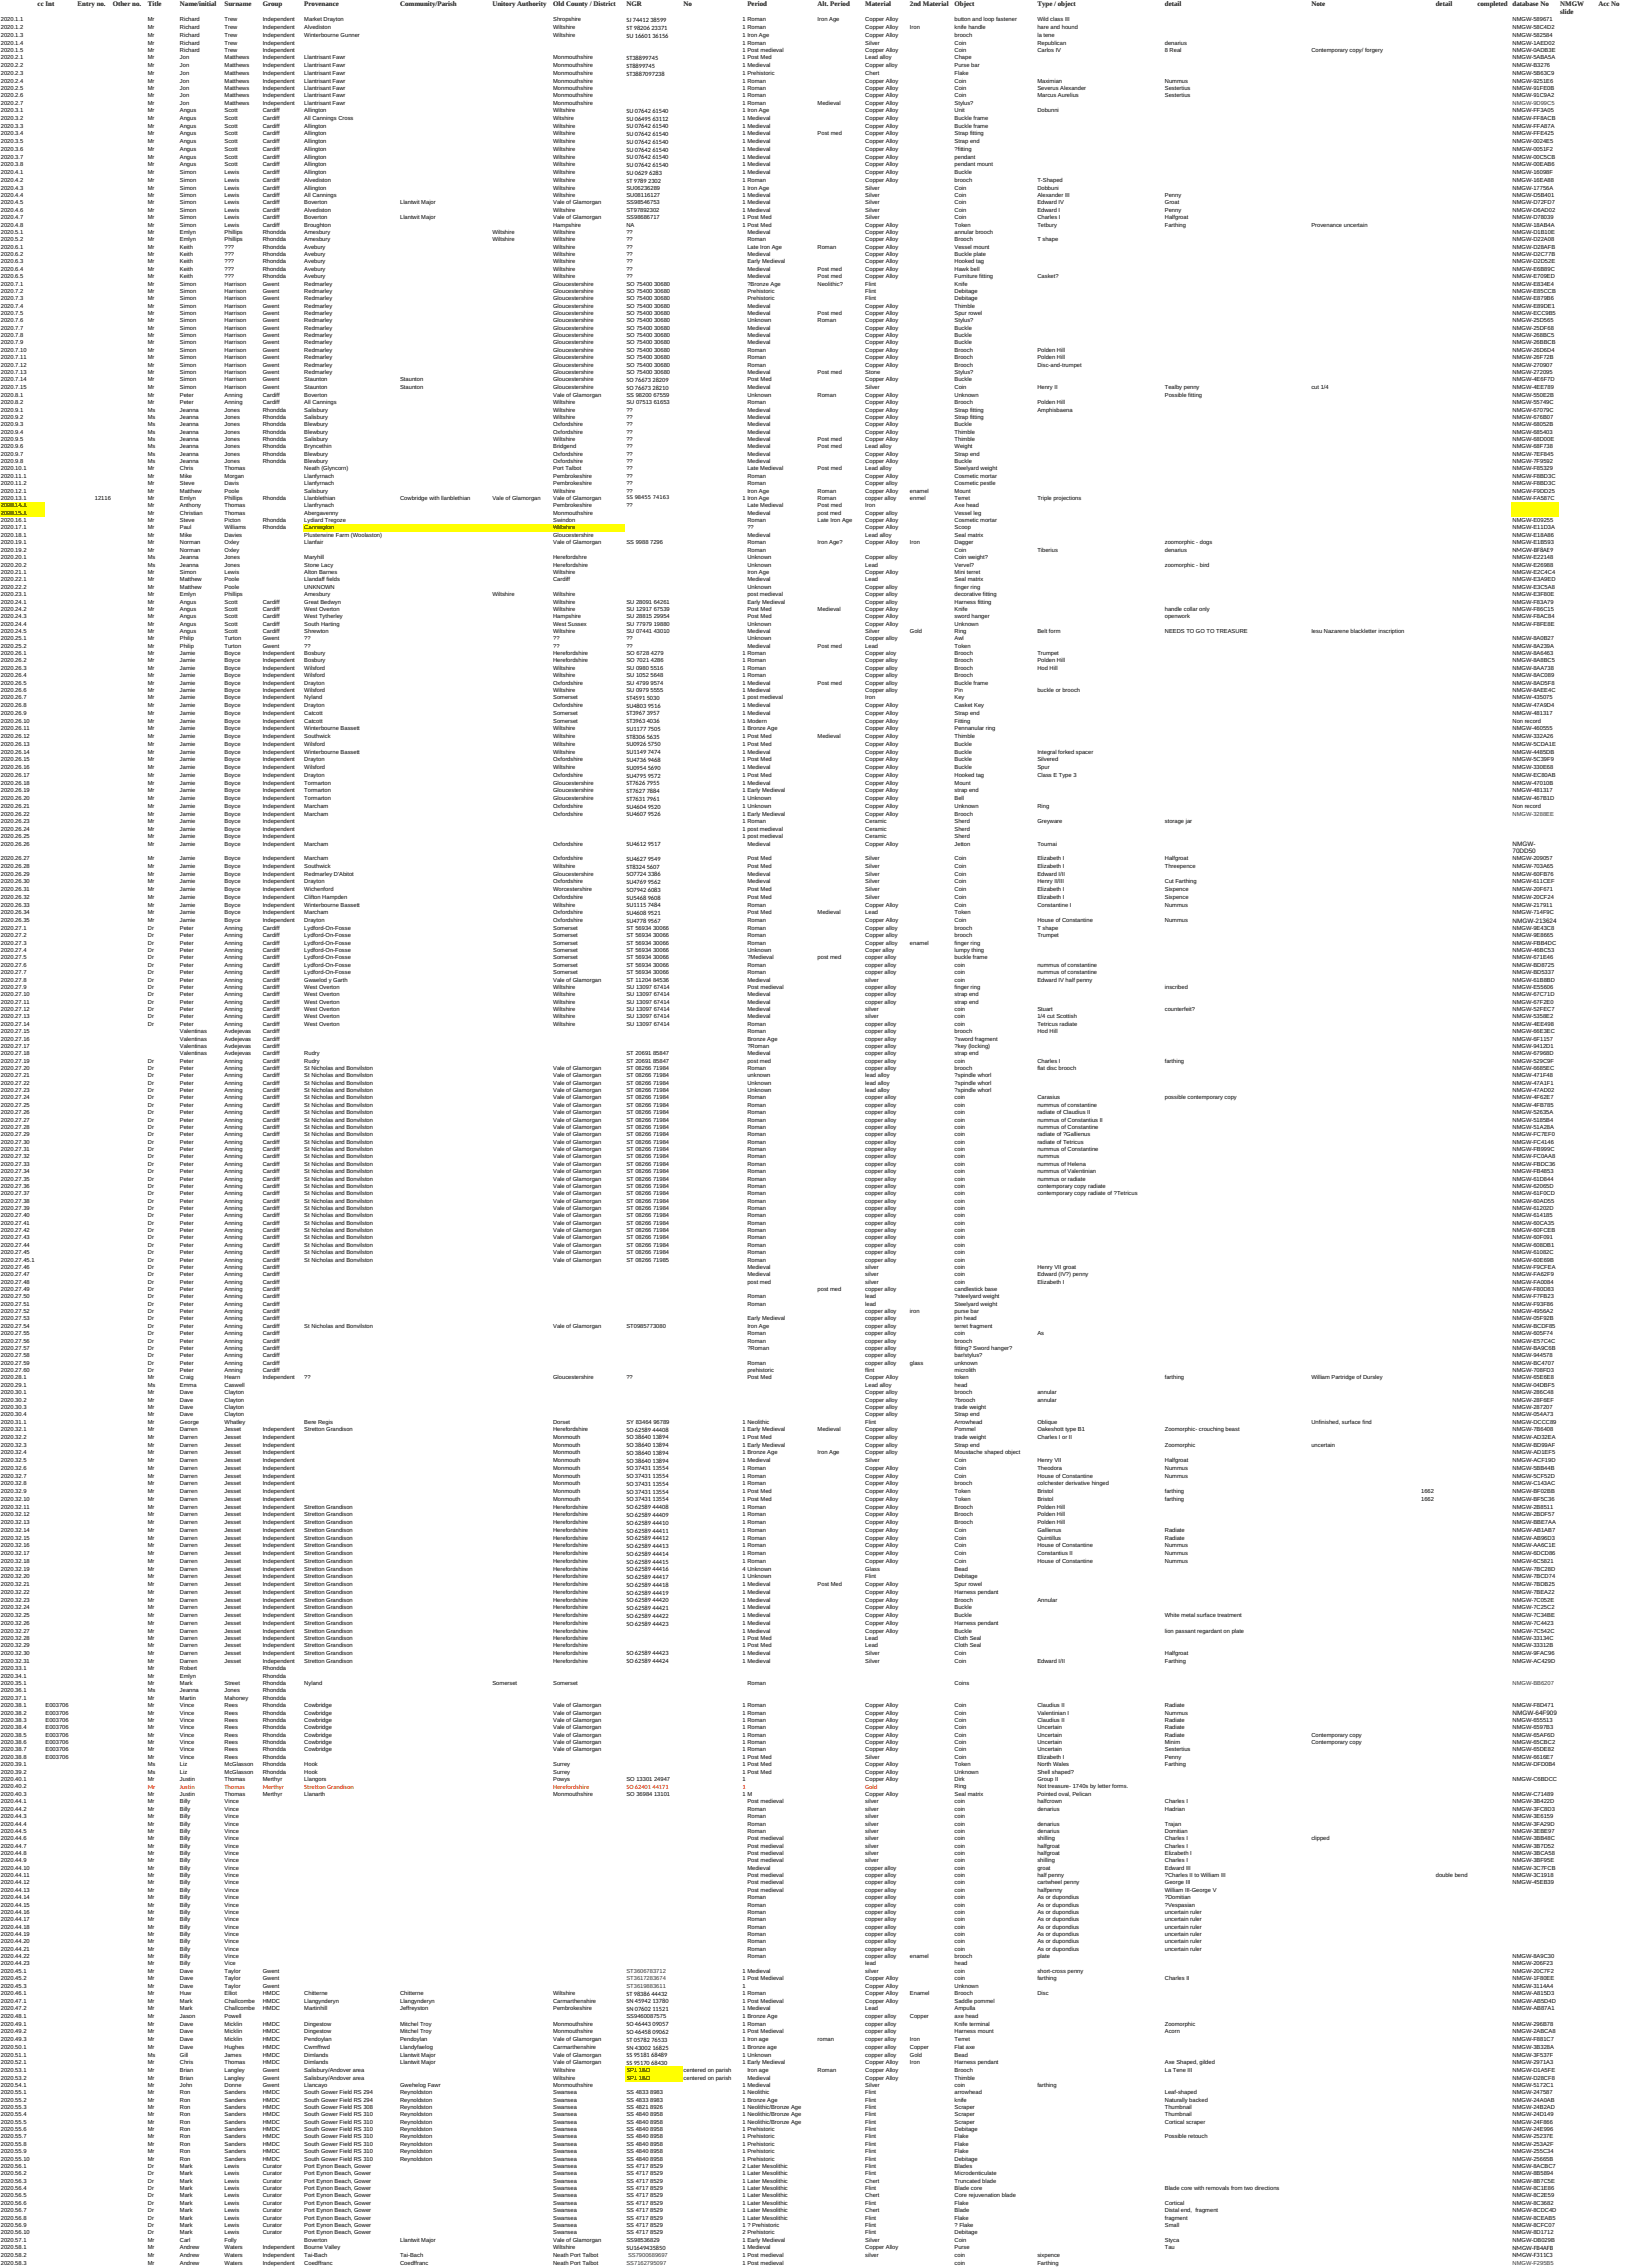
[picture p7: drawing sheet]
<svg xmlns="http://www.w3.org/2000/svg" width="995mm" height="1384mm" viewBox="0 0 995 1384" stroke-linecap="round" stroke-linejoin="round" font-family="sans-serif">
<defs><g id="words">
<g font-size="4.2">
<text x="23" y="4">cc Int</text>
<text x="47" y="4">Entry no.</text>
<text x="69" y="4">Other no.</text>
<text x="90" y="4">Title</text>
<text x="110" y="4">Name/initial</text>
<text x="137" y="4">Surname</text>
<text x="160" y="4">Group</text>
<text x="186" y="4">Provenance</text>
<text x="244" y="4">Community/Parish</text>
<text x="301" y="4">Unitory Authority</text>
<text x="338" y="4">Old County / District</text>
<text x="382" y="4">NGR</text>
<text x="417" y="4">No</text>
<text x="456" y="4">Period</text>
<text x="499" y="4">Alt. Period</text>
<text x="528" y="4">Material</text>
<text x="555" y="4">2nd Material</text>
<text x="583" y="4">Object</text>
<text x="633" y="4">Type / object</text>
<text x="711" y="4">detail</text>
<text x="800" y="4">Note</text>
<text x="876" y="4">detail</text>
<text x="902" y="4">completed database No</text>
<text x="952" y="4">NMGW</text>
<text x="976" y="4">Acc No</text>
<text x="952" y="9">slide</text>
</g>
<g font-size="3.9">
<text x="382" y="13">SJ 74412 38599</text>
<text x="382" y="18">ST 98206 23371</text>
<text x="382" y="23">SU 16601 36156</text>
<text x="382" y="37">ST38899745</text>
<text x="382" y="41">ST8899745</text>
<text x="382" y="46">ST3887097238</text>
<text x="382" y="69">SU 07642 61540</text>
<text x="382" y="74">SU 06495 63112</text>
<text x="382" y="78">SU 07642 61540</text>
<text x="382" y="83">SU 07642 61540</text>
<text x="382" y="88">SU 07642 61540</text>
<text x="382" y="93">SU 07642 61540</text>
<text x="382" y="97">SU 07642 61540</text>
<text x="382" y="102">SU 07642 61540</text>
<text x="382" y="107">SU 0629 6283</text>
<text x="382" y="111">ST 9789 2302</text>
<text x="382" y="233">SO 76673 28209</text>
<text x="382" y="238">SO 76673 28210</text>
<text x="923" y="337">NMGW-BF8AE9</text>
<text x="382" y="427">ST4591 5030</text>
<text x="382" y="432">SU4803 9516</text>
<text x="382" y="437">ST3967 3957</text>
<text x="382" y="441">ST3963 4036</text>
<text x="382" y="446">SU1177 7505</text>
<text x="382" y="451">ST8306 5635</text>
<text x="382" y="456">SU0926 5750</text>
<text x="382" y="460">SU1149 7474</text>
<text x="382" y="465">SU4736 9468</text>
<text x="382" y="470">SU0954 5690</text>
<text x="382" y="475">SU4795 9572</text>
<text x="382" y="479">ST7626 7955</text>
<text x="382" y="484">ST7627 7884</text>
<text x="382" y="489">ST7631 7961</text>
<text x="382" y="494">SU4604 9520</text>
<text x="382" y="498">SU4607 9526</text>
<text x="382" y="517">SU4612 9517</text>
<text x="923" y="517">NMGW-</text>
<text x="923" y="521">70DD50</text>
<text x="382" y="525">SU4627 9549</text>
<text x="382" y="530">ST8324 5607</text>
<text x="382" y="535">SO7724 3386</text>
<text x="382" y="540">SU4769 9562</text>
<text x="382" y="544">SO7942 6083</text>
<text x="382" y="549">SU5468 9608</text>
<text x="382" y="554">SU1115 7484</text>
<text x="382" y="559">SU4608 9521</text>
<text x="382" y="563">SU4778 9567</text>
<text x="923" y="563">NMGW-213624</text>
<text x="382" y="874">SO 62589 44408</text>
<text x="382" y="879">SO 38640 13894</text>
<text x="382" y="883">SO 38640 13894</text>
<text x="382" y="888">SO 38640 13894</text>
<text x="382" y="893">SO 38640 13894</text>
<text x="382" y="898">SO 37431 13554</text>
<text x="382" y="902">SO 37431 13554</text>
<text x="382" y="907">SO 37431 13554</text>
<text x="382" y="912">SO 37431 13554</text>
<text x="382" y="917">SO 37431 13554</text>
<text x="382" y="921">SO 62589 44408</text>
<text x="382" y="926">SO 62589 44409</text>
<text x="382" y="931">SO 62589 44410</text>
<text x="382" y="936">SO 62589 44411</text>
<text x="382" y="940">SO 62589 44412</text>
<text x="382" y="945">SO 62589 44413</text>
<text x="382" y="950">SO 62589 44414</text>
<text x="382" y="955">SO 62589 44415</text>
<text x="382" y="959">SO 62589 44416</text>
<text x="382" y="964">SO 62589 44417</text>
<text x="382" y="969">SO 62589 44418</text>
<text x="382" y="973">SO 62589 44419</text>
<text x="382" y="978">SO 62589 44420</text>
<text x="382" y="983">SO 62589 44421</text>
<text x="382" y="988">SO 62589 44422</text>
<text x="382" y="992">SO 62589 44423</text>
<text x="382" y="1011">SO 62589 44423</text>
<text x="382" y="1015">SO 62589 44424</text>
<text x="923" y="1047">NMGW-64F909</text>
<text x="382" y="1218">ST 98386 44432</text>
<text x="382" y="1223">SN 45942 13780</text>
<text x="382" y="1228">SN 07602 11521</text>
<text x="382" y="1237">SO 46443 09057</text>
<text x="382" y="1242">SO 46458 09062</text>
<text x="382" y="1246">ST 05782 76533</text>
<text x="382" y="1251">SN 43002 16825</text>
<text x="382" y="1256">SS 95181 68489</text>
<text x="382" y="1261">SS 95170 68430</text>
<text x="382" y="1373">SU1649435850</text>
<text x="923" y="1373">NMGW-FB4AFB</text>
<text x="923" y="1378">NMGW-F311C3</text>
</g>
<g font-size="3.9" fill="#f00">
<text x="90" y="1092">Mr</text>
<text x="110" y="1092">Justin</text>
<text x="137" y="1092">Thomas</text>
<text x="160" y="1092">Merthyr</text>
<text x="186" y="1092">Stretton Grandison</text>
<text x="338" y="1092">Herefordshire</text>
<text x="382" y="1092">SO 62401 44171</text>
<text x="453" y="1092">1</text>
<text x="528" y="1092">Gold</text>
</g>
<g font-size="3.5">
<text x="1" y="13">2020.1.1</text>
<text x="1" y="18">2020.1.2</text>
<text x="90" y="13">Mr</text>
<text x="90" y="18">Mr</text>
<text x="110" y="13">Richard</text>
<text x="110" y="18">Richard</text>
<text x="137" y="13">Trew</text>
<text x="137" y="18">Trew</text>
<text x="160" y="13">Independent</text>
<text x="160" y="18">Independent</text>
<text x="186" y="13">Market Drayton</text>
<text x="186" y="18">Alvediston</text>
<text x="338" y="13">Shropshire</text>
<text x="338" y="18">Wiltshire</text>
<text x="453" y="13">1 Roman</text>
<text x="453" y="18">1 Roman</text>
<text x="499" y="13">Iron Age</text>
<text x="528" y="13">Copper Alloy</text>
<text x="528" y="18">Copper Alloy</text>
<text x="555" y="18">Iron</text>
<text x="583" y="13">button and loop fastener</text>
<text x="583" y="18">knife handle</text>
<text x="633" y="13">Wild class III</text>
<text x="633" y="18">hare and hound</text>
<text x="923" y="13">NMGW-589671</text>
<text x="923" y="18">NMGW-58C4D2</text>
<text x="1" y="23">2020.1.3</text>
<text x="90" y="23">Mr</text>
<text x="110" y="23">Richard</text>
<text x="137" y="23">Trew</text>
<text x="160" y="23">Independent</text>
<text x="186" y="23">Winterbourne Gunner</text>
<text x="338" y="23">Wiltshire</text>
<text x="453" y="23">1 Iron Age</text>
<text x="528" y="23">Copper Alloy</text>
<text x="583" y="23">brooch</text>
<text x="633" y="23">la tene</text>
<text x="923" y="23">NMGW-582584</text>
<text x="1" y="27">2020.1.4</text>
<text x="90" y="27">Mr</text>
<text x="110" y="27">Richard</text>
<text x="137" y="27">Trew</text>
<text x="160" y="27">Independent</text>
<text x="453" y="27">1 Roman</text>
<text x="528" y="27">Silver</text>
<text x="583" y="27">Coin</text>
<text x="633" y="27">Republican</text>
<text x="711" y="27">denarius</text>
<text x="923" y="27">NMGW-1AED02</text>
<text x="1" y="32">2020.1.5</text>
<text x="90" y="32">Mr</text>
<text x="110" y="32">Richard</text>
<text x="137" y="32">Trew</text>
<text x="160" y="32">Independent</text>
<text x="453" y="32">1 Post medieval</text>
<text x="528" y="32">Copper Alloy</text>
<text x="583" y="32">Coin</text>
<text x="633" y="32">Carlos IV</text>
<text x="711" y="32">8 Real</text>
<text x="800" y="32">Contemporary copy/ forgery</text>
<text x="923" y="32">NMGW-0ADB3E</text>
<text x="1" y="36">2020.2.1</text>
<text x="1" y="41">2020.2.2</text>
<text x="90" y="36">Mr</text>
<text x="90" y="41">Mr</text>
<text x="110" y="36">Jon</text>
<text x="110" y="41">Jon</text>
<text x="137" y="36">Matthews</text>
<text x="137" y="41">Matthews</text>
<text x="160" y="36">Independent</text>
<text x="160" y="41">Independent</text>
<text x="186" y="36">Llantrisant Fawr</text>
<text x="186" y="41">Llantrisant Fawr</text>
<text x="338" y="36">Monmouthshire</text>
<text x="338" y="41">Monmouthshire</text>
<text x="453" y="36">1 Post Med</text>
<text x="453" y="41">1 Medieval</text>
<text x="528" y="36">Lead alloy</text>
<text x="528" y="41">Copper alloy</text>
<text x="583" y="36">Chape</text>
<text x="583" y="41">Purse bar</text>
<text x="923" y="36">NMGW-5ABA5A</text>
<text x="923" y="41">NMGW-B3276</text>
<text x="1" y="46">2020.2.3</text>
<text x="90" y="46">Mr</text>
<text x="110" y="46">Jon</text>
<text x="137" y="46">Matthews</text>
<text x="160" y="46">Independent</text>
<text x="186" y="46">Llantrisant Fawr</text>
<text x="338" y="46">Monmouthshire</text>
<text x="453" y="46">1 Prehistoric</text>
<text x="528" y="46">Chert</text>
<text x="583" y="46">Flake</text>
<text x="923" y="46">NMGW-5B63C9</text>
<text x="1" y="50">2020.2.4</text>
<text x="90" y="50">Mr</text>
<text x="110" y="50">Jon</text>
<text x="137" y="50">Matthews</text>
<text x="160" y="50">Independent</text>
<text x="186" y="50">Llantrisant Fawr</text>
<text x="338" y="50">Monmouthshire</text>
<text x="453" y="50">1 Roman</text>
<text x="528" y="50">Copper Alloy</text>
<text x="583" y="50">Coin</text>
<text x="633" y="50">Maximian</text>
<text x="711" y="50">Nummus</text>
<text x="923" y="50">NMGW-9251E6</text>
<text x="1" y="55">2020.2.5</text>
<text x="1" y="59">2020.2.6</text>
<text x="90" y="55">Mr</text>
<text x="90" y="59">Mr</text>
<text x="110" y="55">Jon</text>
<text x="110" y="59">Jon</text>
<text x="137" y="55">Matthews</text>
<text x="137" y="59">Matthews</text>
<text x="160" y="55">Independent</text>
<text x="160" y="59">Independent</text>
<text x="186" y="55">Llantrisant Fawr</text>
<text x="186" y="59">Llantrisant Fawr</text>
<text x="338" y="55">Monmouthshire</text>
<text x="338" y="59">Monmouthshire</text>
<text x="453" y="55">1 Roman</text>
<text x="453" y="59">1 Roman</text>
<text x="528" y="55">Copper Alloy</text>
<text x="528" y="59">Copper Alloy</text>
<text x="583" y="55">Coin</text>
<text x="583" y="59">Coin</text>
<text x="633" y="55">Severus Alexander</text>
<text x="633" y="59">Marcus Aurelius</text>
<text x="711" y="55">Sestertius</text>
<text x="711" y="59">Sestertius</text>
<text x="923" y="55">NMGW-91FE0B</text>
<text x="923" y="59">NMGW-91C9A2</text>
<text x="1" y="64">2020.2.7</text>
<text x="90" y="64">Mr</text>
<text x="110" y="64">Jon</text>
<text x="137" y="64">Matthews</text>
<text x="160" y="64">Independent</text>
<text x="186" y="64">Llantrisant Fawr</text>
<text x="338" y="64">Monmouthshire</text>
<text x="453" y="64">1 Roman</text>
<text x="499" y="64">Medieval</text>
<text x="528" y="64">Copper Alloy</text>
<text x="583" y="64">Stylus?</text>
<text x="1" y="68">2020.3.1</text>
<text x="90" y="68">Mr</text>
<text x="110" y="68">Angus</text>
<text x="137" y="68">Scott</text>
<text x="160" y="68">Cardiff</text>
<text x="186" y="68">Allington</text>
<text x="338" y="68">Wiltshire</text>
<text x="453" y="68">1 Iron Age</text>
<text x="528" y="68">Copper Alloy</text>
<text x="583" y="68">Unit</text>
<text x="633" y="68">Dobunni</text>
<text x="923" y="68">NMGW-FF3A05</text>
<text x="1" y="73">2020.3.2</text>
<text x="1" y="78">2020.3.3</text>
<text x="90" y="73">Mr</text>
<text x="90" y="78">Mr</text>
<text x="110" y="73">Angus</text>
<text x="110" y="78">Angus</text>
<text x="137" y="73">Scott</text>
<text x="137" y="78">Scott</text>
<text x="160" y="73">Cardiff</text>
<text x="160" y="78">Cardiff</text>
<text x="186" y="73">All Cannings Cross</text>
<text x="186" y="78">Allington</text>
<text x="338" y="73">Witshire</text>
<text x="338" y="78">Wiltshire</text>
<text x="453" y="73">1 Medieval</text>
<text x="453" y="78">1 Medieval</text>
<text x="528" y="73">Copper Alloy</text>
<text x="528" y="78">Copper Alloy</text>
<text x="583" y="73">Buckle frame</text>
<text x="583" y="78">Buckle frame</text>
<text x="923" y="73">NMGW-FF8ACB</text>
<text x="923" y="78">NMGW-FFA87A</text>
<text x="1" y="83">2020.3.4</text>
<text x="90" y="83">Mr</text>
<text x="110" y="83">Angus</text>
<text x="137" y="83">Scott</text>
<text x="160" y="83">Cardiff</text>
<text x="186" y="83">Allington</text>
<text x="338" y="83">Wiltshire</text>
<text x="453" y="83">1 Medieval</text>
<text x="499" y="83">Post med</text>
<text x="528" y="83">Copper Alloy</text>
<text x="583" y="83">Strap fitting</text>
<text x="923" y="83">NMGW-FFE425</text>
<text x="1" y="87">2020.3.5</text>
<text x="90" y="87">Mr</text>
<text x="110" y="87">Angus</text>
<text x="137" y="87">Scott</text>
<text x="160" y="87">Cardiff</text>
<text x="186" y="87">Allington</text>
<text x="338" y="87">Wiltshire</text>
<text x="453" y="87">1 Medieval</text>
<text x="528" y="87">Copper Alloy</text>
<text x="583" y="87">Strap end</text>
<text x="923" y="87">NMGW-0024E5</text>
<text x="1" y="92">2020.3.6</text>
<text x="90" y="92">Mr</text>
<text x="110" y="92">Angus</text>
<text x="137" y="92">Scott</text>
<text x="160" y="92">Cardiff</text>
<text x="186" y="92">Allington</text>
<text x="338" y="92">Wiltshire</text>
<text x="453" y="92">1 Medieval</text>
<text x="528" y="92">Copper Alloy</text>
<text x="583" y="92">?fitting</text>
<text x="923" y="92">NMGW-0051F2</text>
<text x="1" y="97">2020.3.7</text>
<text x="1" y="102">2020.3.8</text>
<text x="90" y="97">Mr</text>
<text x="90" y="102">Mr</text>
<text x="110" y="97">Angus</text>
<text x="110" y="102">Angus</text>
<text x="137" y="97">Scott</text>
<text x="137" y="102">Scott</text>
<text x="160" y="97">Cardiff</text>
<text x="160" y="102">Cardiff</text>
<text x="186" y="97">Allington</text>
<text x="186" y="102">Allington</text>
<text x="338" y="97">Wiltshire</text>
<text x="338" y="102">Wiltshire</text>
<text x="453" y="97">1 Medieval</text>
<text x="453" y="102">1 Medieval</text>
<text x="528" y="97">Copper Alloy</text>
<text x="528" y="102">Copper Alloy</text>
<text x="583" y="97">pendant</text>
<text x="583" y="102">pendant mount</text>
<text x="923" y="97">NMGW-00C5CB</text>
<text x="923" y="102">NMGW-00EAB6</text>
<text x="1" y="106">2020.4.1</text>
<text x="90" y="106">Mr</text>
<text x="110" y="106">Simon</text>
<text x="137" y="106">Lewis</text>
<text x="160" y="106">Cardiff</text>
<text x="186" y="106">Allington</text>
<text x="338" y="106">Wiltshire</text>
<text x="453" y="106">1 Medieval</text>
<text x="528" y="106">Copper Alloy</text>
<text x="583" y="106">Buckle</text>
<text x="923" y="106">NMGW-16098F</text>
<text x="1" y="111">2020.4.2</text>
<text x="90" y="111">Mr</text>
<text x="110" y="111">Simon</text>
<text x="137" y="111">Lewis</text>
<text x="160" y="111">Cardiff</text>
<text x="186" y="111">Alvediston</text>
<text x="338" y="111">Wiltshire</text>
<text x="453" y="111">1 Roman</text>
<text x="528" y="111">Copper Alloy</text>
<text x="583" y="111">brooch</text>
<text x="633" y="111">T-Shaped</text>
<text x="923" y="111">NMGW-16EA88</text>
<text x="1" y="116">2020.4.3</text>
<text x="90" y="116">Mr</text>
<text x="110" y="116">Simon</text>
<text x="137" y="116">Lewis</text>
<text x="160" y="116">Cardiff</text>
<text x="186" y="116">Allington</text>
<text x="338" y="116">Wiltshire</text>
<text x="382" y="116">SU06236289</text>
<text x="453" y="116">1 Iron Age</text>
<text x="528" y="116">Silver</text>
<text x="583" y="116">Coin</text>
<text x="633" y="116">Dobbuni</text>
<text x="923" y="116">NMGW-17756A</text>
<text x="1" y="120">2020.4.4</text>
<text x="1" y="125">2020.4.5</text>
<text x="90" y="120">Mr</text>
<text x="90" y="125">Mr</text>
<text x="110" y="120">Simon</text>
<text x="110" y="125">Simon</text>
<text x="137" y="120">Lewis</text>
<text x="137" y="125">Lewis</text>
<text x="160" y="120">Cardiff</text>
<text x="160" y="125">Cardiff</text>
<text x="186" y="120">All Cannings</text>
<text x="186" y="125">Boverton</text>
<text x="244" y="125">Llantwit Major</text>
<text x="338" y="120">Wiltshire</text>
<text x="338" y="125">Vale of Glamorgan</text>
<text x="382" y="120">SU08116127</text>
<text x="382" y="125">SS98546753</text>
<text x="453" y="120">1 Medieval</text>
<text x="453" y="125">1 Medieval</text>
<text x="528" y="120">Silver</text>
<text x="528" y="125">Silver</text>
<text x="583" y="120">Coin</text>
<text x="583" y="125">Coin</text>
<text x="633" y="120">Alexander III</text>
<text x="633" y="125">Edward IV</text>
<text x="711" y="120">Penny</text>
<text x="711" y="125">Groat</text>
<text x="923" y="120">NMGW-D5B401</text>
<text x="923" y="125">NMGW-D72FD7</text>
<text x="1" y="129">2020.4.6</text>
<text x="90" y="129">Mr</text>
<text x="110" y="129">Simon</text>
<text x="137" y="129">Lewis</text>
<text x="160" y="129">Cardiff</text>
<text x="186" y="129">Alvediston</text>
<text x="338" y="129">Wiltshire</text>
<text x="382" y="129">ST97892302</text>
<text x="453" y="129">1 Medieval</text>
<text x="528" y="129">Silver</text>
<text x="583" y="129">Coin</text>
<text x="633" y="129">Edward I</text>
<text x="711" y="129">Penny</text>
<text x="923" y="129">NMGW-D6AD02</text>
<text x="1" y="134">2020.4.7</text>
<text x="90" y="134">Mr</text>
<text x="110" y="134">Simon</text>
<text x="137" y="134">Lewis</text>
<text x="160" y="134">Cardiff</text>
<text x="186" y="134">Boverton</text>
<text x="244" y="134">Llantwit Major</text>
<text x="338" y="134">Vale of Glamorgan</text>
<text x="382" y="134">SS98686717</text>
<text x="453" y="134">1 Post Med</text>
<text x="528" y="134">Silver</text>
<text x="583" y="134">Coin</text>
<text x="633" y="134">Charles I</text>
<text x="711" y="134">Halfgroat</text>
<text x="923" y="134">NMGW-D78039</text>
<text x="1" y="138">2020.4.8</text>
<text x="1" y="143">2020.5.1</text>
<text x="90" y="138">Mr</text>
<text x="90" y="143">Mr</text>
<text x="110" y="138">Simon</text>
<text x="110" y="143">Emlyn</text>
<text x="137" y="138">Lewis</text>
<text x="137" y="143">Phillips</text>
<text x="160" y="138">Cardiff</text>
<text x="160" y="143">Rhondda</text>
<text x="186" y="138">Broughton</text>
<text x="186" y="143">Amesbury</text>
<text x="301" y="143">Wiltshire</text>
<text x="338" y="138">Hampshire</text>
<text x="338" y="143">Wiltshire</text>
<text x="382" y="138">NA</text>
<text x="382" y="143">??</text>
<text x="453" y="138">1 Post Med</text>
<text x="456" y="143">Medieval</text>
<text x="528" y="138">Copper Alloy</text>
<text x="528" y="143">Copper Alloy</text>
<text x="583" y="138">Token</text>
<text x="583" y="143">annular brooch</text>
<text x="633" y="138">Tetbury</text>
<text x="711" y="138">Farthing</text>
<text x="800" y="138">Provenance uncertain</text>
<text x="923" y="138">NMGW-18AB4A</text>
<text x="923" y="143">NMGW-D1B10E</text>
<text x="1" y="147">2020.5.2</text>
<text x="90" y="147">Mr</text>
<text x="110" y="147">Emlyn</text>
<text x="137" y="147">Phillips</text>
<text x="160" y="147">Rhondda</text>
<text x="186" y="147">Amesbury</text>
<text x="301" y="147">Wiltshire</text>
<text x="338" y="147">Wiltshire</text>
<text x="382" y="147">??</text>
<text x="456" y="147">Roman</text>
<text x="528" y="147">Copper Alloy</text>
<text x="583" y="147">Brooch</text>
<text x="633" y="147">T shape</text>
<text x="923" y="147">NMGW-D22A08</text>
<text x="1" y="152">2020.6.1</text>
<text x="90" y="152">Mr</text>
<text x="110" y="152">Keith</text>
<text x="137" y="152">???</text>
<text x="160" y="152">Rhondda</text>
<text x="186" y="152">Avebury</text>
<text x="338" y="152">Wiltshire</text>
<text x="382" y="152">??</text>
<text x="456" y="152">Late Iron Age</text>
<text x="499" y="152">Roman</text>
<text x="528" y="152">Copper Alloy</text>
<text x="583" y="152">Vessel mount</text>
<text x="923" y="152">NMGW-D28AFB</text>
<text x="1" y="156">2020.6.2</text>
<text x="1" y="161">2020.6.3</text>
<text x="90" y="156">Mr</text>
<text x="90" y="161">Mr</text>
<text x="110" y="156">Keith</text>
<text x="110" y="161">Keith</text>
<text x="137" y="156">???</text>
<text x="137" y="161">???</text>
<text x="160" y="156">Rhondda</text>
<text x="160" y="161">Rhondda</text>
<text x="186" y="156">Avebury</text>
<text x="186" y="161">Avebury</text>
<text x="338" y="156">Wiltshire</text>
<text x="338" y="161">Wiltshire</text>
<text x="382" y="156">??</text>
<text x="382" y="161">??</text>
<text x="456" y="156">Medieval</text>
<text x="456" y="161">Early Medieval</text>
<text x="528" y="156">Copper Alloy</text>
<text x="528" y="161">Copper Alloy</text>
<text x="583" y="156">Buckle plate</text>
<text x="583" y="161">Hooked tag</text>
<text x="923" y="156">NMGW-D2C77B</text>
<text x="923" y="161">NMGW-D2D52E</text>
<text x="1" y="165">2020.6.4</text>
<text x="90" y="165">Mr</text>
<text x="110" y="165">Keith</text>
<text x="137" y="165">???</text>
<text x="160" y="165">Rhondda</text>
<text x="186" y="165">Avebury</text>
<text x="338" y="165">Wiltshire</text>
<text x="382" y="165">??</text>
<text x="456" y="165">Medieval</text>
<text x="499" y="165">Post med</text>
<text x="528" y="165">Copper Alloy</text>
<text x="583" y="165">Hawk bell</text>
<text x="923" y="165">NMGW-E6B89C</text>
<text x="1" y="170">2020.6.5</text>
<text x="90" y="170">Mr</text>
<text x="110" y="170">Keith</text>
<text x="137" y="170">???</text>
<text x="160" y="170">Rhondda</text>
<text x="186" y="170">Avebury</text>
<text x="338" y="170">Wiltshire</text>
<text x="382" y="170">??</text>
<text x="456" y="170">Medieval</text>
<text x="499" y="170">Post med</text>
<text x="528" y="170">Copper Alloy</text>
<text x="583" y="170">Furniture fitting</text>
<text x="633" y="170">Casket?</text>
<text x="923" y="170">NMGW-E709ED</text>
<text x="1" y="174">2020.7.1</text>
<text x="1" y="179">2020.7.2</text>
<text x="90" y="174">Mr</text>
<text x="90" y="179">Mr</text>
<text x="110" y="174">Simon</text>
<text x="110" y="179">Simon</text>
<text x="137" y="174">Harrison</text>
<text x="137" y="179">Harrison</text>
<text x="160" y="174">Gwent</text>
<text x="160" y="179">Gwent</text>
<text x="186" y="174">Redmarley</text>
<text x="186" y="179">Redmarley</text>
<text x="338" y="174">Gloucestershire</text>
<text x="338" y="179">Gloucestershire</text>
<text x="382" y="174">SO 75400 30680</text>
<text x="382" y="179">SO 75400 30680</text>
<text x="456" y="174">?Bronze Age</text>
<text x="456" y="179">Prehistoric</text>
<text x="499" y="174">Neolithic?</text>
<text x="528" y="174">Flint</text>
<text x="528" y="179">Flint</text>
<text x="583" y="174">Knife</text>
<text x="583" y="179">Debitage</text>
<text x="923" y="174">NMGW-E834E4</text>
<text x="923" y="179">NMGW-E85CCB</text>
<text x="1" y="183">2020.7.3</text>
<text x="90" y="183">Mr</text>
<text x="110" y="183">Simon</text>
<text x="137" y="183">Harrison</text>
<text x="160" y="183">Gwent</text>
<text x="186" y="183">Redmarley</text>
<text x="338" y="183">Gloucestershire</text>
<text x="382" y="183">SO 75400 30680</text>
<text x="456" y="183">Prehistoric</text>
<text x="528" y="183">Flint</text>
<text x="583" y="183">Debitage</text>
<text x="923" y="183">NMGW-E879B6</text>
<text x="1" y="188">2020.7.4</text>
<text x="90" y="188">Mr</text>
<text x="110" y="188">Simon</text>
<text x="137" y="188">Harrison</text>
<text x="160" y="188">Gwent</text>
<text x="186" y="188">Redmarley</text>
<text x="338" y="188">Gloucestershire</text>
<text x="382" y="188">SO 75400 30680</text>
<text x="456" y="188">Medieval</text>
<text x="528" y="188">Copper Alloy</text>
<text x="583" y="188">Thimble</text>
<text x="923" y="188">NMGW-E89DE1</text>
<text x="1" y="192">2020.7.5</text>
<text x="1" y="197">2020.7.6</text>
<text x="90" y="192">Mr</text>
<text x="90" y="197">Mr</text>
<text x="110" y="192">Simon</text>
<text x="110" y="197">Simon</text>
<text x="137" y="192">Harrison</text>
<text x="137" y="197">Harrison</text>
<text x="160" y="192">Gwent</text>
<text x="160" y="197">Gwent</text>
<text x="186" y="192">Redmarley</text>
<text x="186" y="197">Redmarley</text>
<text x="338" y="192">Gloucestershire</text>
<text x="338" y="197">Gloucestershire</text>
<text x="382" y="192">SO 75400 30680</text>
<text x="382" y="197">SO 75400 30680</text>
<text x="456" y="192">Medieval</text>
<text x="456" y="197">Unknown</text>
<text x="499" y="192">Post med</text>
<text x="499" y="197">Roman</text>
<text x="528" y="192">Copper Alloy</text>
<text x="528" y="197">Copper Alloy</text>
<text x="583" y="192">Spur rowel</text>
<text x="583" y="197">Stylus?</text>
<text x="923" y="192">NMGW-ECC9B5</text>
<text x="923" y="197">NMGW-25D565</text>
<text x="1" y="201">2020.7.7</text>
<text x="90" y="201">Mr</text>
<text x="110" y="201">Simon</text>
<text x="137" y="201">Harrison</text>
<text x="160" y="201">Gwent</text>
<text x="186" y="201">Redmarley</text>
<text x="338" y="201">Gloucestershire</text>
<text x="382" y="201">SO 75400 30680</text>
<text x="456" y="201">Medieval</text>
<text x="528" y="201">Copper Alloy</text>
<text x="583" y="201">Buckle</text>
<text x="923" y="201">NMGW-25DF68</text>
<text x="1" y="206">2020.7.8</text>
<text x="90" y="206">Mr</text>
<text x="110" y="206">Simon</text>
<text x="137" y="206">Harrison</text>
<text x="160" y="206">Gwent</text>
<text x="186" y="206">Redmarley</text>
<text x="338" y="206">Gloucestershire</text>
<text x="382" y="206">SO 75400 30680</text>
<text x="456" y="206">Medieval</text>
<text x="528" y="206">Copper Alloy</text>
<text x="583" y="206">Buckle</text>
<text x="923" y="206">NMGW-268BC5</text>
<text x="1" y="210">2020.7.9</text>
<text x="1" y="215">2020.7.10</text>
<text x="90" y="210">Mr</text>
<text x="90" y="215">Mr</text>
<text x="110" y="210">Simon</text>
<text x="110" y="215">Simon</text>
<text x="137" y="210">Harrison</text>
<text x="137" y="215">Harrison</text>
<text x="160" y="210">Gwent</text>
<text x="160" y="215">Gwent</text>
<text x="186" y="210">Redmarley</text>
<text x="186" y="215">Redmarley</text>
<text x="338" y="210">Gloucestershire</text>
<text x="338" y="215">Gloucestershire</text>
<text x="382" y="210">SO 75400 30680</text>
<text x="382" y="215">SO 75400 30680</text>
<text x="456" y="210">Medieval</text>
<text x="456" y="215">Roman</text>
<text x="528" y="210">Copper Alloy</text>
<text x="528" y="215">Copper Alloy</text>
<text x="583" y="210">Buckle</text>
<text x="583" y="215">Brooch</text>
<text x="633" y="215">Polden Hill</text>
<text x="923" y="210">NMGW-26BBCB</text>
<text x="923" y="215">NMGW-26D6D4</text>
<text x="1" y="219">2020.7.11</text>
<text x="90" y="219">Mr</text>
<text x="110" y="219">Simon</text>
<text x="137" y="219">Harrison</text>
<text x="160" y="219">Gwent</text>
<text x="186" y="219">Redmarley</text>
<text x="338" y="219">Gloucestershire</text>
<text x="382" y="219">SO 75400 30680</text>
<text x="456" y="219">Roman</text>
<text x="528" y="219">Copper Alloy</text>
<text x="583" y="219">Brooch</text>
<text x="633" y="219">Polden Hill</text>
<text x="923" y="219">NMGW-26F72B</text>
<text x="1" y="224">2020.7.12</text>
<text x="90" y="224">Mr</text>
<text x="110" y="224">Simon</text>
<text x="137" y="224">Harrison</text>
<text x="160" y="224">Gwent</text>
<text x="186" y="224">Redmarley</text>
<text x="338" y="224">Gloucestershire</text>
<text x="382" y="224">SO 75400 30680</text>
<text x="456" y="224">Roman</text>
<text x="528" y="224">Copper Alloy</text>
<text x="583" y="224">Brooch</text>
<text x="633" y="224">Disc-and-trumpet</text>
<text x="923" y="224">NMGW-270907</text>
<text x="1" y="228">2020.7.13</text>
<text x="1" y="233">2020.7.14</text>
<text x="90" y="228">Mr</text>
<text x="90" y="233">Mr</text>
<text x="110" y="228">Simon</text>
<text x="110" y="233">Simon</text>
<text x="137" y="228">Harrison</text>
<text x="137" y="233">Harrison</text>
<text x="160" y="228">Gwent</text>
<text x="160" y="233">Gwent</text>
<text x="186" y="228">Redmarley</text>
<text x="186" y="233">Staunton</text>
<text x="244" y="233">Staunton</text>
<text x="338" y="228">Gloucestershire</text>
<text x="338" y="233">Gloucestershire</text>
<text x="382" y="228">SO 75400 30680</text>
<text x="456" y="228">Medieval</text>
<text x="456" y="233">Post Med</text>
<text x="499" y="228">Post med</text>
<text x="528" y="228">Stone</text>
<text x="528" y="233">Copper Alloy</text>
<text x="583" y="228">Stylus?</text>
<text x="583" y="233">Buckle</text>
<text x="923" y="228">NMGW-272095</text>
<text x="923" y="233">NMGW-4E6F7D</text>
<text x="1" y="238">2020.7.15</text>
<text x="90" y="238">Mr</text>
<text x="110" y="238">Simon</text>
<text x="137" y="238">Harrison</text>
<text x="160" y="238">Gwent</text>
<text x="186" y="238">Staunton</text>
<text x="244" y="238">Staunton</text>
<text x="338" y="238">Gloucestershire</text>
<text x="456" y="238">Medieval</text>
<text x="528" y="238">Silver</text>
<text x="583" y="238">Coin</text>
<text x="633" y="238">Henry II</text>
<text x="711" y="238">Tealby penny</text>
<text x="800" y="238">cut 1/4</text>
<text x="923" y="238">NMGW-4EE789</text>
<text x="1" y="242">2020.8.1</text>
<text x="90" y="242">Mr</text>
<text x="110" y="242">Peter</text>
<text x="137" y="242">Anning</text>
<text x="160" y="242">Cardiff</text>
<text x="186" y="242">Boverton</text>
<text x="338" y="242">Vale of Glamorgan</text>
<text x="382" y="242">SS 98200 67559</text>
<text x="456" y="242">Unknown</text>
<text x="499" y="242">Roman</text>
<text x="528" y="242">Copper Alloy</text>
<text x="583" y="242">Unknown</text>
<text x="711" y="242">Possible fitting</text>
<text x="923" y="242">NMGW-550E2B</text>
<text x="1" y="247">2020.8.2</text>
<text x="1" y="251">2020.9.1</text>
<text x="90" y="247">Mr</text>
<text x="90" y="251">Ms</text>
<text x="110" y="247">Peter</text>
<text x="110" y="251">Jeanna</text>
<text x="137" y="247">Anning</text>
<text x="137" y="251">Jones</text>
<text x="160" y="247">Cardiff</text>
<text x="160" y="251">Rhondda</text>
<text x="186" y="247">All Cannings</text>
<text x="186" y="251">Salisbury</text>
<text x="338" y="247">Wiltshire</text>
<text x="338" y="251">Wiltshire</text>
<text x="382" y="247">SU 07513 61653</text>
<text x="382" y="251">??</text>
<text x="456" y="247">Roman</text>
<text x="456" y="251">Medieval</text>
<text x="528" y="247">Copper Alloy</text>
<text x="528" y="251">Copper Alloy</text>
<text x="583" y="247">Brooch</text>
<text x="583" y="251">Strap fitting</text>
<text x="633" y="247">Polden Hill</text>
<text x="633" y="251">Amphisbaena</text>
<text x="923" y="247">NMGW-55749C</text>
<text x="923" y="251">NMGW-67079C</text>
<text x="1" y="256">2020.9.2</text>
<text x="90" y="256">Ms</text>
<text x="110" y="256">Jeanna</text>
<text x="137" y="256">Jones</text>
<text x="160" y="256">Rhondda</text>
<text x="186" y="256">Salisbury</text>
<text x="338" y="256">Wiltshire</text>
<text x="382" y="256">??</text>
<text x="456" y="256">Medieval</text>
<text x="528" y="256">Copper Alloy</text>
<text x="583" y="256">Strap fitting</text>
<text x="923" y="256">NMGW-676B07</text>
<text x="1" y="260">2020.9.3</text>
<text x="90" y="260">Ms</text>
<text x="110" y="260">Jeanna</text>
<text x="137" y="260">Jones</text>
<text x="160" y="260">Rhondda</text>
<text x="186" y="260">Blewbury</text>
<text x="338" y="260">Oxfordshire</text>
<text x="382" y="260">??</text>
<text x="456" y="260">Medieval</text>
<text x="528" y="260">Copper Alloy</text>
<text x="583" y="260">Buckle</text>
<text x="923" y="260">NMGW-68052B</text>
<text x="1" y="265">2020.9.4</text>
<text x="1" y="269">2020.9.5</text>
<text x="90" y="265">Ms</text>
<text x="90" y="269">Ms</text>
<text x="110" y="265">Jeanna</text>
<text x="110" y="269">Jeanna</text>
<text x="137" y="265">Jones</text>
<text x="137" y="269">Jones</text>
<text x="160" y="265">Rhondda</text>
<text x="160" y="269">Rhondda</text>
<text x="186" y="265">Blewbury</text>
<text x="186" y="269">Salisbury</text>
<text x="338" y="265">Oxfordshire</text>
<text x="338" y="269">Wiltshire</text>
<text x="382" y="265">??</text>
<text x="382" y="269">??</text>
<text x="456" y="265">Medieval</text>
<text x="456" y="269">Medieval</text>
<text x="499" y="269">Post med</text>
<text x="528" y="265">Copper Alloy</text>
<text x="528" y="269">Copper Alloy</text>
<text x="583" y="265">Thimble</text>
<text x="583" y="269">Thimble</text>
<text x="923" y="265">NMGW-685403</text>
<text x="923" y="269">NMGW-68D00E</text>
<text x="1" y="274">2020.9.6</text>
<text x="90" y="274">Ms</text>
<text x="110" y="274">Jeanna</text>
<text x="137" y="274">Jones</text>
<text x="160" y="274">Rhondda</text>
<text x="186" y="274">Bryncethin</text>
<text x="338" y="274">Bridgend</text>
<text x="382" y="274">??</text>
<text x="456" y="274">Medieval</text>
<text x="499" y="274">Post med</text>
<text x="528" y="274">Lead alloy</text>
<text x="583" y="274">Weight</text>
<text x="923" y="274">NMGW-68F738</text>
<text x="1" y="278">2020.9.7</text>
<text x="90" y="278">Ms</text>
<text x="110" y="278">Jeanna</text>
<text x="137" y="278">Jones</text>
<text x="160" y="278">Rhondda</text>
<text x="186" y="278">Blewbury</text>
<text x="338" y="278">Oxfordshire</text>
<text x="382" y="278">??</text>
<text x="456" y="278">Medieval</text>
<text x="528" y="278">Copper Alloy</text>
<text x="583" y="278">Strap end</text>
<text x="923" y="278">NMGW-7EF845</text>
<text x="1" y="283">2020.9.8</text>
<text x="1" y="287">2020.10.1</text>
<text x="90" y="283">Ms</text>
<text x="90" y="287">Mr</text>
<text x="110" y="283">Jeanna</text>
<text x="110" y="287">Chris</text>
<text x="137" y="283">Jones</text>
<text x="137" y="287">Thomas</text>
<text x="160" y="283">Rhondda</text>
<text x="186" y="283">Blewbury</text>
<text x="186" y="287">Neath (Glyncorn)</text>
<text x="338" y="283">Oxfordshire</text>
<text x="338" y="287">Port Talbot</text>
<text x="382" y="283">??</text>
<text x="382" y="287">??</text>
<text x="456" y="283">Medieval</text>
<text x="456" y="287">Late Medieval</text>
<text x="499" y="287">Post med</text>
<text x="528" y="283">Copper Alloy</text>
<text x="528" y="287">Lead alloy</text>
<text x="583" y="283">Buckle</text>
<text x="583" y="287">Steelyard weight</text>
<text x="923" y="283">NMGW-7F9592</text>
<text x="923" y="287">NMGW-F85329</text>
<text x="1" y="292">2020.11.1</text>
<text x="90" y="292">Mr</text>
<text x="110" y="292">Mike</text>
<text x="137" y="292">Morgan</text>
<text x="186" y="292">Llanfyrnach</text>
<text x="338" y="292">Pembrokeshire</text>
<text x="382" y="292">??</text>
<text x="456" y="292">Roman</text>
<text x="528" y="292">Copper Alloy</text>
<text x="583" y="292">Cosmetic mortar</text>
<text x="923" y="292">NMGW-F8BD3C</text>
<text x="1" y="296">2020.11.2</text>
<text x="90" y="296">Mr</text>
<text x="110" y="296">Steve</text>
<text x="137" y="296">Davis</text>
<text x="186" y="296">Llanfyrnach</text>
<text x="338" y="296">Pembrokeshire</text>
<text x="382" y="296">??</text>
<text x="456" y="296">Roman</text>
<text x="528" y="296">Copper alloy</text>
<text x="583" y="296">Cosmetic pestle</text>
<text x="923" y="296">NMGW-F8BD3C</text>
<text x="1" y="301">2020.12.1</text>
<text x="1" y="305">2020.13.1</text>
<text x="58" y="305">12116</text>
<text x="90" y="301">Mr</text>
<text x="90" y="305">Mr</text>
<text x="110" y="301">Matthew</text>
<text x="110" y="305">Emlyn</text>
<text x="137" y="301">Poole</text>
<text x="137" y="305">Phillips</text>
<text x="160" y="305">Rhondda</text>
<text x="186" y="301">Salisbury</text>
<text x="186" y="305">Llanblethian</text>
<text x="244" y="305">Cowbridge with llanblethian</text>
<text x="301" y="305">Vale of Glamorgan</text>
<text x="338" y="301">Wiltshire</text>
<text x="338" y="305">Vale of Glamorgan</text>
<text x="382" y="301">??</text>
<text x="453" y="305">1 Iron Age</text>
<text x="456" y="301">Iron Age</text>
<text x="499" y="301">Roman</text>
<text x="499" y="305">Roman</text>
<text x="528" y="301">Copper Alloy</text>
<text x="528" y="305">copper alloy</text>
<text x="555" y="301">enamel</text>
<text x="555" y="305">enmel</text>
<text x="583" y="301">Mount</text>
<text x="583" y="305">Terret</text>
<text x="633" y="305">Triple projections</text>
<text x="923" y="301">NMGW-F9DD25</text>
<text x="923" y="305">NMGW-FA587C</text>
<text x="1" y="310">2020.14.1</text>
<text x="90" y="310">Mr</text>
<text x="110" y="310">Anthony</text>
<text x="137" y="310">Thomas</text>
<text x="186" y="310">Llanfrynach</text>
<text x="338" y="310">Pembrokeshire</text>
<text x="382" y="310">??</text>
<text x="456" y="310">Late Medieval</text>
<text x="499" y="310">Post med</text>
<text x="528" y="310">Iron</text>
<text x="583" y="310">Axe head</text>
<text x="1" y="314">2020.15.1</text>
<text x="90" y="314">Mr</text>
<text x="110" y="314">Christian</text>
<text x="137" y="314">Thomas</text>
<text x="186" y="314">Abergavenny</text>
<text x="338" y="314">Monmouthshire</text>
<text x="456" y="314">Medieval</text>
<text x="499" y="314">post med</text>
<text x="528" y="314">Copper alloy</text>
<text x="583" y="314">Vessel leg</text>
<text x="1" y="319">2020.16.1</text>
<text x="1" y="323">2020.17.1</text>
<text x="90" y="319">Mr</text>
<text x="90" y="323">Mr</text>
<text x="110" y="319">Steve</text>
<text x="110" y="323">Paul</text>
<text x="137" y="319">Picton</text>
<text x="137" y="323">Williams</text>
<text x="160" y="319">Rhondda</text>
<text x="160" y="323">Rhondda</text>
<text x="186" y="319">Lydiard Tregoze</text>
<text x="186" y="323">Cannington</text>
<text x="338" y="319">Swindon</text>
<text x="338" y="323">Wiltshire</text>
<text x="456" y="319">Roman</text>
<text x="456" y="323">??</text>
<text x="499" y="319">Late Iron Age</text>
<text x="528" y="319">Copper Alloy</text>
<text x="528" y="323">Copper Alloy</text>
<text x="583" y="319">Cosmetic mortar</text>
<text x="583" y="323">Scoop</text>
<text x="923" y="319">NMGW-E09255</text>
<text x="923" y="323">NMGW-E11D3A</text>
<text x="1" y="328">2020.18.1</text>
<text x="90" y="328">Mr</text>
<text x="110" y="328">Mike</text>
<text x="137" y="328">Davies</text>
<text x="186" y="328">Plusterwine Farm (Woolaston)</text>
<text x="338" y="328">Gloucestershire</text>
<text x="456" y="328">Medieval</text>
<text x="528" y="328">Lead alloy</text>
<text x="583" y="328">Seal matrix</text>
<text x="923" y="328">NMGW-E18A86</text>
<text x="1" y="332">2020.19.1</text>
<text x="90" y="332">Mr</text>
<text x="110" y="332">Norman</text>
<text x="137" y="332">Oxley</text>
<text x="186" y="332">Llanfair</text>
<text x="338" y="332">Vale of Glamorgan</text>
<text x="382" y="332">SS 9988 7296</text>
<text x="456" y="332">Roman</text>
<text x="499" y="332">Iron Age?</text>
<text x="528" y="332">Copper Alloy</text>
<text x="555" y="332">Iron</text>
<text x="583" y="332">Dagger</text>
<text x="711" y="332">zoomorphic - dogs</text>
<text x="923" y="332">NMGW-E1B593</text>
<text x="1" y="337">2020.19.2</text>
<text x="1" y="341">2020.20.1</text>
<text x="90" y="337">Mr</text>
<text x="90" y="341">Ms</text>
<text x="110" y="337">Norman</text>
<text x="110" y="341">Jeanna</text>
<text x="137" y="337">Oxley</text>
<text x="137" y="341">Jones</text>
<text x="186" y="341">Maryhill</text>
<text x="338" y="341">Herefordshre</text>
<text x="456" y="337">Roman</text>
<text x="456" y="341">Unknown</text>
<text x="528" y="341">Copper alloy</text>
<text x="583" y="337">Coin</text>
<text x="583" y="341">Coin weight?</text>
<text x="633" y="337">Tiberius</text>
<text x="711" y="337">denarius</text>
<text x="923" y="341">NMGW-E22148</text>
<text x="1" y="346">2020.20.2</text>
<text x="90" y="346">Ms</text>
<text x="110" y="346">Jeanna</text>
<text x="137" y="346">Jones</text>
<text x="186" y="346">Stone Lacy</text>
<text x="338" y="346">Herefordshire</text>
<text x="456" y="346">Unknown</text>
<text x="528" y="346">Lead</text>
<text x="583" y="346">Vervel?</text>
<text x="711" y="346">zoomorphic - bird</text>
<text x="923" y="346">NMGW-E26988</text>
<text x="1" y="350">2020.21.1</text>
<text x="90" y="350">Mr</text>
<text x="110" y="350">Simon</text>
<text x="137" y="350">Lewis</text>
<text x="186" y="350">Alton Barnes</text>
<text x="338" y="350">Wiltshire</text>
<text x="456" y="350">Iron Age</text>
<text x="528" y="350">Copper Alloy</text>
<text x="583" y="350">Mini terret</text>
<text x="923" y="350">NMGW-E2C4C4</text>
<text x="1" y="355">2020.22.1</text>
<text x="1" y="359">2020.22.2</text>
<text x="90" y="355">Mr</text>
<text x="90" y="359">Mr</text>
<text x="110" y="355">Matthew</text>
<text x="110" y="359">Matthew</text>
<text x="137" y="355">Poole</text>
<text x="137" y="359">Poole</text>
<text x="186" y="355">Llandaff fields</text>
<text x="186" y="359">UNKNOWN</text>
<text x="338" y="355">Cardiff</text>
<text x="456" y="355">Medieval</text>
<text x="456" y="359">Unknown</text>
<text x="528" y="355">Lead</text>
<text x="528" y="359">Copper alloy</text>
<text x="583" y="355">Seal matrix</text>
<text x="583" y="359">finger ring</text>
<text x="923" y="355">NMGW-E3A9ED</text>
<text x="923" y="359">NMGW-E3C5A8</text>
<text x="1" y="364">2020.23.1</text>
<text x="90" y="364">Mr</text>
<text x="110" y="364">Emlyn</text>
<text x="137" y="364">Phillips</text>
<text x="186" y="364">Amesbury</text>
<text x="301" y="364">Wiltshire</text>
<text x="338" y="364">Wiltshire</text>
<text x="456" y="364">post medieval</text>
<text x="528" y="364">Copper alloy</text>
<text x="583" y="364">decorative fitting</text>
<text x="923" y="364">NMGW-E3F80E</text>
<text x="1" y="368">2020.24.1</text>
<text x="90" y="368">Mr</text>
<text x="110" y="368">Angus</text>
<text x="137" y="368">Scott</text>
<text x="160" y="368">Cardiff</text>
<text x="186" y="368">Great Bedwyn</text>
<text x="338" y="368">Wiltshire</text>
<text x="382" y="368">SU 28091 64261</text>
<text x="456" y="368">Early Medieval</text>
<text x="528" y="368">Copper alloy</text>
<text x="583" y="368">Harness fitting</text>
<text x="923" y="368">NMGW-F83A79</text>
<text x="1" y="373">2020.24.2</text>
<text x="1" y="377">2020.24.3</text>
<text x="90" y="373">Mr</text>
<text x="90" y="377">Mr</text>
<text x="110" y="373">Angus</text>
<text x="110" y="377">Angus</text>
<text x="137" y="373">Scott</text>
<text x="137" y="377">Scott</text>
<text x="160" y="373">Cardiff</text>
<text x="160" y="377">Cardiff</text>
<text x="186" y="373">West Overton</text>
<text x="186" y="377">West Tytherley</text>
<text x="338" y="373">Wiltshire</text>
<text x="338" y="377">Hampshire</text>
<text x="382" y="373">SU 12917 67539</text>
<text x="382" y="377">SU 28815 29954</text>
<text x="456" y="373">Post Med</text>
<text x="456" y="377">Post Med</text>
<text x="499" y="373">Medieval</text>
<text x="528" y="373">Copper Alloy</text>
<text x="528" y="377">Copper Alloy</text>
<text x="583" y="373">Knife</text>
<text x="583" y="377">sword hanger</text>
<text x="711" y="373">handle collar only</text>
<text x="711" y="377">openwork</text>
<text x="923" y="373">NMGW-F86C15</text>
<text x="923" y="377">NMGW-F8AC84</text>
<text x="1" y="382">2020.24.4</text>
<text x="90" y="382">Mr</text>
<text x="110" y="382">Angus</text>
<text x="137" y="382">Scott</text>
<text x="160" y="382">Cardiff</text>
<text x="186" y="382">South Harting</text>
<text x="338" y="382">West Sussex</text>
<text x="382" y="382">SU 77979 19880</text>
<text x="456" y="382">Unknown</text>
<text x="528" y="382">Copper Alloy</text>
<text x="583" y="382">Unknown</text>
<text x="923" y="382">NMGW-F8FE8E</text>
<text x="1" y="386">2020.24.5</text>
<text x="90" y="386">Mr</text>
<text x="110" y="386">Angus</text>
<text x="137" y="386">Scott</text>
<text x="160" y="386">Cardiff</text>
<text x="186" y="386">Shrewton</text>
<text x="338" y="386">Wiltshire</text>
<text x="382" y="386">SU 07441 43010</text>
<text x="456" y="386">Medieval</text>
<text x="528" y="386">Silver</text>
<text x="555" y="386">Gold</text>
<text x="583" y="386">Ring</text>
<text x="633" y="386">Belt form</text>
<text x="711" y="386">NEEDS TO GO TO TREASURE</text>
<text x="800" y="386">Iesu Nazarene blackletter inscription</text>
<text x="1" y="391">2020.25.1</text>
<text x="1" y="395">2020.25.2</text>
<text x="90" y="391">Mr</text>
<text x="90" y="395">Mr</text>
<text x="110" y="391">Philip</text>
<text x="110" y="395">Philip</text>
<text x="137" y="391">Turton</text>
<text x="137" y="395">Turton</text>
<text x="160" y="391">Gwent</text>
<text x="160" y="395">Gwent</text>
<text x="186" y="391">??</text>
<text x="186" y="395">??</text>
<text x="338" y="391">??</text>
<text x="338" y="395">??</text>
<text x="382" y="391">??</text>
<text x="382" y="395">??</text>
<text x="456" y="391">Unknown</text>
<text x="456" y="395">Medieval</text>
<text x="499" y="395">Post med</text>
<text x="528" y="391">Copper alloy</text>
<text x="528" y="395">Lead</text>
<text x="583" y="391">Awl</text>
<text x="583" y="395">Token</text>
<text x="923" y="391">NMGW-8A0B27</text>
<text x="923" y="395">NMGW-8A239A</text>
<text x="1" y="400">2020.26.1</text>
<text x="90" y="400">Mr</text>
<text x="110" y="400">Jamie</text>
<text x="137" y="400">Boyce</text>
<text x="160" y="400">Independent</text>
<text x="186" y="400">Bosbury</text>
<text x="338" y="400">Herefordshire</text>
<text x="382" y="400">SO 6728 4279</text>
<text x="453" y="400">1 Roman</text>
<text x="528" y="400">Copper aloy</text>
<text x="583" y="400">Brooch</text>
<text x="633" y="400">Trumpet</text>
<text x="923" y="400">NMGW-8A6463</text>
<text x="1" y="404">2020.26.2</text>
<text x="90" y="404">Mr</text>
<text x="110" y="404">Jamie</text>
<text x="137" y="404">Boyce</text>
<text x="160" y="404">Independent</text>
<text x="186" y="404">Bosbury</text>
<text x="338" y="404">Herefordshire</text>
<text x="382" y="404">SO 7021 4286</text>
<text x="453" y="404">1 Roman</text>
<text x="528" y="404">Copper alloy</text>
<text x="583" y="404">Brooch</text>
<text x="633" y="404">Polden Hill</text>
<text x="923" y="404">NMGW-8A8BC5</text>
<text x="1" y="409">2020.26.3</text>
<text x="1" y="413">2020.26.4</text>
<text x="90" y="409">Mr</text>
<text x="90" y="413">Mr</text>
<text x="110" y="409">Jamie</text>
<text x="110" y="413">Jamie</text>
<text x="137" y="409">Boyce</text>
<text x="137" y="413">Boyce</text>
<text x="160" y="409">Independent</text>
<text x="160" y="413">Independent</text>
<text x="186" y="409">Wilsford</text>
<text x="186" y="413">Wilsford</text>
<text x="338" y="409">Wiltshire</text>
<text x="338" y="413">Wiltshire</text>
<text x="382" y="409">SU 0980 5516</text>
<text x="382" y="413">SU 1052 5648</text>
<text x="453" y="409">1 Roman</text>
<text x="453" y="413">1 Roman</text>
<text x="528" y="409">Copper alloy</text>
<text x="528" y="413">Copper alloy</text>
<text x="583" y="409">Brooch</text>
<text x="583" y="413">Brooch</text>
<text x="633" y="409">Hod Hill</text>
<text x="923" y="409">NMGW-8AA738</text>
<text x="923" y="413">NMGW-8AC089</text>
<text x="1" y="418">2020.26.5</text>
<text x="90" y="418">Mr</text>
<text x="110" y="418">Jamie</text>
<text x="137" y="418">Boyce</text>
<text x="160" y="418">Independent</text>
<text x="186" y="418">Drayton</text>
<text x="338" y="418">Oxfordshire</text>
<text x="382" y="418">SU 4799 9574</text>
<text x="453" y="418">1 Medieval</text>
<text x="499" y="418">Post med</text>
<text x="528" y="418">Copper alloy</text>
<text x="583" y="418">Buckle frame</text>
<text x="923" y="418">NMGW-8AD5F8</text>
<text x="1" y="422">2020.26.6</text>
<text x="90" y="422">Mr</text>
<text x="110" y="422">Jamie</text>
<text x="137" y="422">Boyce</text>
<text x="160" y="422">Independent</text>
<text x="186" y="422">Wilsford</text>
<text x="338" y="422">Wiltshire</text>
<text x="382" y="422">SU 0979 5555</text>
<text x="453" y="422">1 Medieval</text>
<text x="528" y="422">Copper alloy</text>
<text x="583" y="422">Pin</text>
<text x="633" y="422">buckle or brooch</text>
<text x="923" y="422">NMGW-8AEE4C</text>
<text x="1" y="427">2020.26.7</text>
<text x="1" y="432">2020.26.8</text>
<text x="90" y="427">Mr</text>
<text x="90" y="432">Mr</text>
<text x="110" y="427">Jamie</text>
<text x="110" y="432">Jamie</text>
<text x="137" y="427">Boyce</text>
<text x="137" y="432">Boyce</text>
<text x="160" y="427">Independent</text>
<text x="160" y="432">Independent</text>
<text x="186" y="427">Nyland</text>
<text x="186" y="432">Drayton</text>
<text x="338" y="427">Somerset</text>
<text x="338" y="432">Oxfordshire</text>
<text x="453" y="427">1 post medieval</text>
<text x="453" y="432">1 Medieval</text>
<text x="528" y="427">Iron</text>
<text x="528" y="432">Copper Alloy</text>
<text x="583" y="427">Key</text>
<text x="583" y="432">Casket Key</text>
<text x="923" y="427">NMGW-435075</text>
<text x="923" y="432">NMGW-47A9D4</text>
<text x="1" y="436">2020.26.9</text>
<text x="90" y="436">Mr</text>
<text x="110" y="436">Jamie</text>
<text x="137" y="436">Boyce</text>
<text x="160" y="436">Independent</text>
<text x="186" y="436">Catcott</text>
<text x="338" y="436">Somerset</text>
<text x="453" y="436">1 Medieval</text>
<text x="528" y="436">Copper Alloy</text>
<text x="583" y="436">Strap end</text>
<text x="923" y="436">NMGW-481317</text>
<text x="1" y="441">2020.26.10</text>
<text x="90" y="441">Mr</text>
<text x="110" y="441">Jamie</text>
<text x="137" y="441">Boyce</text>
<text x="160" y="441">Independent</text>
<text x="186" y="441">Catcott</text>
<text x="338" y="441">Somerset</text>
<text x="453" y="441">1 Modern</text>
<text x="528" y="441">Copper Alloy</text>
<text x="583" y="441">Fitting</text>
<text x="923" y="441">Non record</text>
<text x="1" y="446">2020.26.11</text>
<text x="90" y="446">Mr</text>
<text x="110" y="446">Jamie</text>
<text x="137" y="446">Boyce</text>
<text x="160" y="446">Independent</text>
<text x="186" y="446">Winterbourne Bassett</text>
<text x="338" y="446">Wiltshire</text>
<text x="453" y="446">1 Bronze Age</text>
<text x="528" y="446">Copper Alloy</text>
<text x="583" y="446">Pennanular ring</text>
<text x="923" y="446">NMGW-460555</text>
<text x="1" y="451">2020.26.12</text>
<text x="1" y="455">2020.26.13</text>
<text x="90" y="451">Mr</text>
<text x="90" y="455">Mr</text>
<text x="110" y="451">Jamie</text>
<text x="110" y="455">Jamie</text>
<text x="137" y="451">Boyce</text>
<text x="137" y="455">Boyce</text>
<text x="160" y="451">Independent</text>
<text x="160" y="455">Independent</text>
<text x="186" y="451">Southwick</text>
<text x="186" y="455">Wilsford</text>
<text x="338" y="451">Wiltshire</text>
<text x="338" y="455">Wiltshire</text>
<text x="453" y="451">1 Post Med</text>
<text x="453" y="455">1 Post Med</text>
<text x="499" y="451">Medieval</text>
<text x="528" y="451">Copper Alloy</text>
<text x="528" y="455">Copper Alloy</text>
<text x="583" y="451">Thimble</text>
<text x="583" y="455">Buckle</text>
<text x="923" y="451">NMGW-332A26</text>
<text x="923" y="455">NMGW-5CDA1E</text>
<text x="1" y="460">2020.26.14</text>
<text x="90" y="460">Mr</text>
<text x="110" y="460">Jamie</text>
<text x="137" y="460">Boyce</text>
<text x="160" y="460">Independent</text>
<text x="186" y="460">Winterbourne Bassett</text>
<text x="338" y="460">Wiltshire</text>
<text x="453" y="460">1 Medieval</text>
<text x="528" y="460">Copper Alloy</text>
<text x="583" y="460">Buckle</text>
<text x="633" y="460">Integral forked spacer</text>
<text x="923" y="460">NMGW-4485DB</text>
<text x="1" y="465">2020.26.15</text>
<text x="90" y="465">Mr</text>
<text x="110" y="465">Jamie</text>
<text x="137" y="465">Boyce</text>
<text x="160" y="465">Independent</text>
<text x="186" y="465">Drayton</text>
<text x="338" y="465">Oxfordshire</text>
<text x="453" y="465">1 Post Med</text>
<text x="528" y="465">Copper Alloy</text>
<text x="583" y="465">Buckle</text>
<text x="633" y="465">Silvered</text>
<text x="923" y="465">NMGW-5C39F9</text>
<text x="1" y="470">2020.26.16</text>
<text x="90" y="470">Mr</text>
<text x="110" y="470">Jamie</text>
<text x="137" y="470">Boyce</text>
<text x="160" y="470">Independent</text>
<text x="186" y="470">Wilsford</text>
<text x="338" y="470">Wiltshire</text>
<text x="453" y="470">1 Medieval</text>
<text x="528" y="470">Copper Alloy</text>
<text x="583" y="470">Buckle</text>
<text x="633" y="470">Spur</text>
<text x="923" y="470">NMGW-330E68</text>
<text x="1" y="474">2020.26.17</text>
<text x="1" y="479">2020.26.18</text>
<text x="90" y="474">Mr</text>
<text x="90" y="479">Mr</text>
<text x="110" y="474">Jamie</text>
<text x="110" y="479">Jamie</text>
<text x="137" y="474">Boyce</text>
<text x="137" y="479">Boyce</text>
<text x="160" y="474">Independent</text>
<text x="160" y="479">Independent</text>
<text x="186" y="474">Drayton</text>
<text x="186" y="479">Tormarton</text>
<text x="338" y="474">Oxfordshire</text>
<text x="338" y="479">Gloucestershire</text>
<text x="453" y="474">1 Post Med</text>
<text x="453" y="479">1 Medieval</text>
<text x="528" y="474">Copper Alloy</text>
<text x="528" y="479">Copper Alloy</text>
<text x="583" y="474">Hooked tag</text>
<text x="583" y="479">Mount</text>
<text x="633" y="474">Class E Type 3</text>
<text x="923" y="474">NMGW-EC80AB</text>
<text x="923" y="479">NMGW-47010B</text>
<text x="1" y="484">2020.26.19</text>
<text x="90" y="484">Mr</text>
<text x="110" y="484">Jamie</text>
<text x="137" y="484">Boyce</text>
<text x="160" y="484">Independent</text>
<text x="186" y="484">Tormarton</text>
<text x="338" y="484">Gloucestershire</text>
<text x="453" y="484">1 Early Medieval</text>
<text x="528" y="484">Copper Alloy</text>
<text x="583" y="484">strap end</text>
<text x="923" y="484">NMGW-481317</text>
<text x="1" y="488">2020.26.20</text>
<text x="90" y="488">Mr</text>
<text x="110" y="488">Jamie</text>
<text x="137" y="488">Boyce</text>
<text x="160" y="488">Independent</text>
<text x="186" y="488">Tormarton</text>
<text x="338" y="488">Gloucestershire</text>
<text x="453" y="488">1 Unknown</text>
<text x="528" y="488">Copper Alloy</text>
<text x="583" y="488">Bell</text>
<text x="923" y="488">NMGW-467B1D</text>
<text x="1" y="493">2020.26.21</text>
<text x="1" y="498">2020.26.22</text>
<text x="90" y="493">Mr</text>
<text x="90" y="498">Mr</text>
<text x="110" y="493">Jamie</text>
<text x="110" y="498">Jamie</text>
<text x="137" y="493">Boyce</text>
<text x="137" y="498">Boyce</text>
<text x="160" y="493">Independent</text>
<text x="160" y="498">Independent</text>
<text x="186" y="493">Marcham</text>
<text x="186" y="498">Marcham</text>
<text x="338" y="493">Oxfordshire</text>
<text x="338" y="498">Oxfordshire</text>
<text x="453" y="493">1 Unknown</text>
<text x="453" y="498">1 Early Medieval</text>
<text x="528" y="493">Copper Alloy</text>
<text x="528" y="498">Copper Alloy</text>
<text x="583" y="493">Unknown</text>
<text x="583" y="498">Brooch</text>
<text x="633" y="493">Ring</text>
<text x="923" y="493">Non record</text>
<text x="1" y="503">2020.26.23</text>
<text x="90" y="503">Mr</text>
<text x="110" y="503">Jamie</text>
<text x="137" y="503">Boyce</text>
<text x="160" y="503">Independent</text>
<text x="453" y="503">1 Roman</text>
<text x="528" y="503">Ceramic</text>
<text x="583" y="503">Sherd</text>
<text x="633" y="503">Greyware</text>
<text x="711" y="503">storage jar</text>
<text x="1" y="507">2020.26.24</text>
<text x="90" y="507">Mr</text>
<text x="110" y="507">Jamie</text>
<text x="137" y="507">Boyce</text>
<text x="160" y="507">Independent</text>
<text x="453" y="507">1 post medieval</text>
<text x="528" y="507">Ceramic</text>
<text x="583" y="507">Sherd</text>
<text x="1" y="512">2020.26.25</text>
<text x="90" y="512">Mr</text>
<text x="110" y="512">Jamie</text>
<text x="137" y="512">Boyce</text>
<text x="160" y="512">Independent</text>
<text x="453" y="512">1 post medieval</text>
<text x="528" y="512">Ceramic</text>
<text x="583" y="512">Sherd</text>
<text x="1" y="516">2020.26.26</text>
<text x="90" y="516">Mr</text>
<text x="110" y="516">Jamie</text>
<text x="137" y="516">Boyce</text>
<text x="160" y="516">Independent</text>
<text x="186" y="516">Marcham</text>
<text x="338" y="516">Oxfordshire</text>
<text x="456" y="516">Medieval</text>
<text x="528" y="516">Copper Alloy</text>
<text x="583" y="516">Jetton</text>
<text x="633" y="516">Tournai</text>
<text x="1" y="525">2020.26.27</text>
<text x="90" y="525">Mr</text>
<text x="110" y="525">Jamie</text>
<text x="137" y="525">Boyce</text>
<text x="160" y="525">Independent</text>
<text x="186" y="525">Marcham</text>
<text x="338" y="525">Oxfordshire</text>
<text x="456" y="525">Post Med</text>
<text x="528" y="525">Silver</text>
<text x="583" y="525">Coin</text>
<text x="633" y="525">Elizabeth I</text>
<text x="711" y="525">Halfgroat</text>
<text x="923" y="525">NMGW-209057</text>
<text x="1" y="530">2020.26.28</text>
<text x="90" y="530">Mr</text>
<text x="110" y="530">Jamie</text>
<text x="137" y="530">Boyce</text>
<text x="160" y="530">Independent</text>
<text x="186" y="530">Southwick</text>
<text x="338" y="530">Wiltshire</text>
<text x="456" y="530">Post Med</text>
<text x="528" y="530">Silver</text>
<text x="583" y="530">Coin</text>
<text x="633" y="530">Elizabeth I</text>
<text x="711" y="530">Threepence</text>
<text x="923" y="530">NMGW-703A65</text>
<text x="1" y="535">2020.26.29</text>
<text x="1" y="539">2020.26.30</text>
<text x="90" y="535">Mr</text>
<text x="90" y="539">Mr</text>
<text x="110" y="535">Jamie</text>
<text x="110" y="539">Jamie</text>
<text x="137" y="535">Boyce</text>
<text x="137" y="539">Boyce</text>
<text x="160" y="535">Independent</text>
<text x="160" y="539">Independent</text>
<text x="186" y="535">Redmarley D'Abitot</text>
<text x="186" y="539">Drayton</text>
<text x="338" y="535">Gloucestershire</text>
<text x="338" y="539">Oxfordshire</text>
<text x="456" y="535">Medieval</text>
<text x="456" y="539">Medieval</text>
<text x="528" y="535">Silver</text>
<text x="528" y="539">Silver</text>
<text x="583" y="535">Coin</text>
<text x="583" y="539">Coin</text>
<text x="633" y="535">Edward I/II</text>
<text x="633" y="539">Henry II/III</text>
<text x="711" y="539">Cut Farthing</text>
<text x="923" y="535">NMGW-60FB76</text>
<text x="923" y="539">NMGW-611CEF</text>
<text x="1" y="544">2020.26.31</text>
<text x="90" y="544">Mr</text>
<text x="110" y="544">Jamie</text>
<text x="137" y="544">Boyce</text>
<text x="160" y="544">Independent</text>
<text x="186" y="544">Wichenford</text>
<text x="338" y="544">Worcestershire</text>
<text x="456" y="544">Post Med</text>
<text x="528" y="544">Silver</text>
<text x="583" y="544">Coin</text>
<text x="633" y="544">Elizabeth I</text>
<text x="711" y="544">Sixpence</text>
<text x="923" y="544">NMGW-20F671</text>
<text x="1" y="549">2020.26.32</text>
<text x="90" y="549">Mr</text>
<text x="110" y="549">Jamie</text>
<text x="137" y="549">Boyce</text>
<text x="160" y="549">Independent</text>
<text x="186" y="549">Clifton Hampden</text>
<text x="338" y="549">Oxfordshire</text>
<text x="456" y="549">Post Med</text>
<text x="528" y="549">Silver</text>
<text x="583" y="549">Coin</text>
<text x="633" y="549">Elizabeth I</text>
<text x="711" y="549">Sixpence</text>
<text x="923" y="549">NMGW-20CF24</text>
<text x="1" y="554">2020.26.33</text>
<text x="90" y="554">Mr</text>
<text x="110" y="554">Jamie</text>
<text x="137" y="554">Boyce</text>
<text x="160" y="554">Independent</text>
<text x="186" y="554">Winterbourne Bassett</text>
<text x="338" y="554">Wiltshire</text>
<text x="456" y="554">Roman</text>
<text x="528" y="554">Copper Alloy</text>
<text x="583" y="554">Coin</text>
<text x="633" y="554">Constantine I</text>
<text x="711" y="554">Nummus</text>
<text x="923" y="554">NMGW-217911</text>
<text x="1" y="558">2020.26.34</text>
<text x="1" y="563">2020.26.35</text>
<text x="90" y="558">Mr</text>
<text x="90" y="563">Mr</text>
<text x="110" y="558">Jamie</text>
<text x="110" y="563">Jamie</text>
<text x="137" y="558">Boyce</text>
<text x="137" y="563">Boyce</text>
<text x="160" y="558">Independent</text>
<text x="160" y="563">Independent</text>
<text x="186" y="558">Marcham</text>
<text x="186" y="563">Drayton</text>
<text x="338" y="558">Oxfordshire</text>
<text x="338" y="563">Oxfordshire</text>
<text x="456" y="558">Post Med</text>
<text x="456" y="563">Roman</text>
<text x="499" y="558">Medieval</text>
<text x="528" y="558">Lead</text>
<text x="528" y="563">Copper Alloy</text>
<text x="583" y="558">Token</text>
<text x="583" y="563">Coin</text>
<text x="633" y="563">House of Constantine</text>
<text x="711" y="563">Nummus</text>
<text x="923" y="558">NMGW-714F9C</text>
<text x="1" y="568">2020.27.1</text>
<text x="90" y="568">Dr</text>
<text x="110" y="568">Peter</text>
<text x="137" y="568">Anning</text>
<text x="160" y="568">Cardiff</text>
<text x="186" y="568">Lydford-On-Fosse</text>
<text x="338" y="568">Somerset</text>
<text x="382" y="568">ST 56934 30066</text>
<text x="456" y="568">Roman</text>
<text x="528" y="568">Copper alloy</text>
<text x="583" y="568">brooch</text>
<text x="633" y="568">T shape</text>
<text x="923" y="568">NMGW-9E43C8</text>
<text x="1" y="572">2020.27.2</text>
<text x="90" y="572">Dr</text>
<text x="110" y="572">Peter</text>
<text x="137" y="572">Anning</text>
<text x="160" y="572">Cardiff</text>
<text x="186" y="572">Lydford-On-Fosse</text>
<text x="338" y="572">Somerset</text>
<text x="382" y="572">ST 56934 30066</text>
<text x="456" y="572">Roman</text>
<text x="528" y="572">Copper alloy</text>
<text x="583" y="572">brooch</text>
<text x="633" y="572">Trumpet</text>
<text x="923" y="572">NMGW-9E8665</text>
<text x="1" y="577">2020.27.3</text>
<text x="1" y="581">2020.27.4</text>
<text x="90" y="577">Dr</text>
<text x="90" y="581">Dr</text>
<text x="110" y="577">Peter</text>
<text x="110" y="581">Peter</text>
<text x="137" y="577">Anning</text>
<text x="137" y="581">Anning</text>
<text x="160" y="577">Cardiff</text>
<text x="160" y="581">Cardiff</text>
<text x="186" y="577">Lydford-On-Fosse</text>
<text x="186" y="581">Lydford-On-Fosse</text>
<text x="338" y="577">Somerset</text>
<text x="338" y="581">Somerset</text>
<text x="382" y="577">ST 56934 30066</text>
<text x="382" y="581">ST 56934 30066</text>
<text x="456" y="577">Roman</text>
<text x="456" y="581">Unknown</text>
<text x="528" y="577">Copper alloy</text>
<text x="528" y="581">Coper alloy</text>
<text x="555" y="577">enamel</text>
<text x="583" y="577">finger ring</text>
<text x="583" y="581">lumpy thing</text>
<text x="923" y="577">NMGW-FBB4DC</text>
<text x="923" y="581">NMGW-46BC53</text>
<text x="1" y="586">2020.27.5</text>
<text x="90" y="586">Dr</text>
<text x="110" y="586">Peter</text>
<text x="137" y="586">Anning</text>
<text x="160" y="586">Cardiff</text>
<text x="186" y="586">Lydford-On-Fosse</text>
<text x="338" y="586">Somerset</text>
<text x="382" y="586">ST 56934 30066</text>
<text x="456" y="586">?Medieval</text>
<text x="499" y="586">post med</text>
<text x="528" y="586">copper alloy</text>
<text x="583" y="586">buckle frame</text>
<text x="923" y="586">NMGW-671E46</text>
<text x="1" y="590">2020.27.6</text>
<text x="90" y="590">Dr</text>
<text x="110" y="590">Peter</text>
<text x="137" y="590">Anning</text>
<text x="160" y="590">Cardiff</text>
<text x="186" y="590">Lydford-On-Fosse</text>
<text x="338" y="590">Somerset</text>
<text x="382" y="590">ST 56934 30066</text>
<text x="456" y="590">Roman</text>
<text x="528" y="590">copper alloy</text>
<text x="583" y="590">coin</text>
<text x="633" y="590">nummus of constantine</text>
<text x="923" y="590">NMGW-BD8725</text>
<text x="1" y="595">2020.27.7</text>
<text x="1" y="599">2020.27.8</text>
<text x="90" y="595">Dr</text>
<text x="90" y="599">Dr</text>
<text x="110" y="595">Peter</text>
<text x="110" y="599">Peter</text>
<text x="137" y="595">Anning</text>
<text x="137" y="599">Anning</text>
<text x="160" y="595">Cardiff</text>
<text x="160" y="599">Cardiff</text>
<text x="186" y="595">Lydford-On-Fosse</text>
<text x="186" y="599">Gwaelod y Garth</text>
<text x="338" y="595">Somerset</text>
<text x="338" y="599">Vale of Glamorgan</text>
<text x="382" y="595">ST 56934 30066</text>
<text x="382" y="599">ST 11204 84536</text>
<text x="456" y="595">Roman</text>
<text x="456" y="599">Medieval</text>
<text x="528" y="595">copper alloy</text>
<text x="528" y="599">silver</text>
<text x="583" y="595">coin</text>
<text x="583" y="599">coin</text>
<text x="633" y="595">nummus of constantine</text>
<text x="633" y="599">Edward IV half penny</text>
<text x="923" y="595">NMGW-BD5337</text>
<text x="923" y="599">NMGW-61B8BD</text>
<text x="1" y="604">2020.27.9</text>
<text x="90" y="604">Dr</text>
<text x="110" y="604">Peter</text>
<text x="137" y="604">Anning</text>
<text x="160" y="604">Cardiff</text>
<text x="186" y="604">West Overton</text>
<text x="338" y="604">Wiltshire</text>
<text x="382" y="604">SU 13097 67414</text>
<text x="456" y="604">Post medieval</text>
<text x="528" y="604">copper alloy</text>
<text x="583" y="604">finger ring</text>
<text x="711" y="604">inscribed</text>
<text x="923" y="604">NMGW-E55606</text>
<text x="1" y="608">2020.27.10</text>
<text x="90" y="608">Dr</text>
<text x="110" y="608">Peter</text>
<text x="137" y="608">Anning</text>
<text x="160" y="608">Cardiff</text>
<text x="186" y="608">West Overton</text>
<text x="338" y="608">Wiltshire</text>
<text x="382" y="608">SU 13097 67414</text>
<text x="456" y="608">Medieval</text>
<text x="528" y="608">copper alloy</text>
<text x="583" y="608">strap end</text>
<text x="923" y="608">NMGW-67C71D</text>
<text x="1" y="613">2020.27.11</text>
<text x="1" y="617">2020.27.12</text>
<text x="90" y="613">Dr</text>
<text x="90" y="617">Dr</text>
<text x="110" y="613">Peter</text>
<text x="110" y="617">Peter</text>
<text x="137" y="613">Anning</text>
<text x="137" y="617">Anning</text>
<text x="160" y="613">Cardiff</text>
<text x="160" y="617">Cardiff</text>
<text x="186" y="613">West Overton</text>
<text x="186" y="617">West Overton</text>
<text x="338" y="613">Wiltshire</text>
<text x="338" y="617">Wiltshire</text>
<text x="382" y="613">SU 13097 67414</text>
<text x="382" y="617">SU 13097 67414</text>
<text x="456" y="613">Medieval</text>
<text x="456" y="617">Medieval</text>
<text x="528" y="613">copper alloy</text>
<text x="528" y="617">silver</text>
<text x="583" y="613">strap end</text>
<text x="583" y="617">coin</text>
<text x="633" y="617">Stuart</text>
<text x="711" y="617">counterfeit?</text>
<text x="923" y="613">NMGW-67F2E0</text>
<text x="923" y="617">NMGW-52FEC7</text>
<text x="1" y="622">2020.27.13</text>
<text x="90" y="622">Dr</text>
<text x="110" y="622">Peter</text>
<text x="137" y="622">Anning</text>
<text x="160" y="622">Cardiff</text>
<text x="186" y="622">West Overton</text>
<text x="338" y="622">Wiltshire</text>
<text x="382" y="622">SU 13097 67414</text>
<text x="456" y="622">Medieval</text>
<text x="528" y="622">silver</text>
<text x="583" y="622">coin</text>
<text x="633" y="622">1/4 cut Scottish</text>
<text x="923" y="622">NMGW-5358E2</text>
<text x="1" y="626">2020.27.14</text>
<text x="90" y="626">Dr</text>
<text x="110" y="626">Peter</text>
<text x="137" y="626">Anning</text>
<text x="160" y="626">Cardiff</text>
<text x="186" y="626">West Overton</text>
<text x="338" y="626">Wiltshire</text>
<text x="382" y="626">SU 13097 67414</text>
<text x="456" y="626">Roman</text>
<text x="528" y="626">copper alloy</text>
<text x="583" y="626">coin</text>
<text x="633" y="626">Tetricus radiate</text>
<text x="923" y="626">NMGW-4EE498</text>
<text x="1" y="631">2020.27.15</text>
<text x="1" y="635">2020.27.16</text>
<text x="110" y="631">Valentinas</text>
<text x="110" y="635">Valentinas</text>
<text x="137" y="631">Avdejevas</text>
<text x="137" y="635">Avdejevas</text>
<text x="160" y="631">Cardiff</text>
<text x="160" y="635">Cardiff</text>
<text x="456" y="631">Roman</text>
<text x="456" y="635">Bronze Age</text>
<text x="528" y="631">copper alloy</text>
<text x="528" y="635">copper alloy</text>
<text x="583" y="631">brooch</text>
<text x="583" y="635">?sword fragment</text>
<text x="633" y="631">Hod Hill</text>
<text x="923" y="631">NMGW-66E3EC</text>
<text x="923" y="635">NMGW-6F1157</text>
<text x="1" y="640">2020.27.17</text>
<text x="110" y="640">Valentinas</text>
<text x="137" y="640">Avdejevas</text>
<text x="160" y="640">Cardiff</text>
<text x="456" y="640">?Roman</text>
<text x="528" y="640">copper alloy</text>
<text x="583" y="640">?key (locking)</text>
<text x="923" y="640">NMGW-9412D1</text>
<text x="1" y="644">2020.27.18</text>
<text x="110" y="644">Valentinas</text>
<text x="137" y="644">Avdejevas</text>
<text x="160" y="644">Cardiff</text>
<text x="186" y="644">Rudry</text>
<text x="382" y="644">ST 20691 85847</text>
<text x="456" y="644">Medieval</text>
<text x="528" y="644">copper alloy</text>
<text x="583" y="644">strap end</text>
<text x="923" y="644">NMGW-67968D</text>
<text x="1" y="649">2020.27.19</text>
<text x="1" y="653">2020.27.20</text>
<text x="90" y="649">Dr</text>
<text x="90" y="653">Dr</text>
<text x="110" y="649">Peter</text>
<text x="110" y="653">Peter</text>
<text x="137" y="649">Anning</text>
<text x="137" y="653">Anning</text>
<text x="160" y="649">Cardiff</text>
<text x="160" y="653">Cardiff</text>
<text x="186" y="649">Rudry</text>
<text x="186" y="653">St Nicholas and Bonvilston</text>
<text x="338" y="653">Vale of Glamorgan</text>
<text x="382" y="649">ST 20691 85847</text>
<text x="382" y="653">ST 08266 71984</text>
<text x="456" y="649">post med</text>
<text x="456" y="653">Roman</text>
<text x="528" y="649">copper alloy</text>
<text x="528" y="653">copper alloy</text>
<text x="583" y="649">coin</text>
<text x="583" y="653">brooch</text>
<text x="633" y="649">Charles I</text>
<text x="633" y="653">flat disc brooch</text>
<text x="711" y="649">farthing</text>
<text x="923" y="649">NMGW-529C9F</text>
<text x="923" y="653">NMGW-6685EC</text>
<text x="1" y="658">2020.27.21</text>
<text x="90" y="658">Dr</text>
<text x="110" y="658">Peter</text>
<text x="137" y="658">Anning</text>
<text x="160" y="658">Cardiff</text>
<text x="186" y="658">St Nicholas and Bonvilston</text>
<text x="338" y="658">Vale of Glamorgan</text>
<text x="382" y="658">ST 08266 71984</text>
<text x="456" y="658">unknown</text>
<text x="528" y="658">lead alloy</text>
<text x="583" y="658">?spindle whorl</text>
<text x="923" y="658">NMGW-471F48</text>
<text x="1" y="662">2020.27.22</text>
<text x="90" y="662">Dr</text>
<text x="110" y="662">Peter</text>
<text x="137" y="662">Anning</text>
<text x="160" y="662">Cardiff</text>
<text x="186" y="662">St Nicholas and Bonvilston</text>
<text x="338" y="662">Vale of Glamorgan</text>
<text x="382" y="662">ST 08266 71984</text>
<text x="456" y="662">Unknown</text>
<text x="528" y="662">lead alloy</text>
<text x="583" y="662">?spindle whorl</text>
<text x="923" y="662">NMGW-47A1F1</text>
<text x="1" y="667">2020.27.23</text>
<text x="1" y="671">2020.27.24</text>
<text x="90" y="667">Dr</text>
<text x="90" y="671">Dr</text>
<text x="110" y="667">Peter</text>
<text x="110" y="671">Peter</text>
<text x="137" y="667">Anning</text>
<text x="137" y="671">Anning</text>
<text x="160" y="667">Cardiff</text>
<text x="160" y="671">Cardiff</text>
<text x="186" y="667">St Nicholas and Bonvilston</text>
<text x="186" y="671">St Nicholas and Bonvilston</text>
<text x="338" y="667">Vale of Glamorgan</text>
<text x="338" y="671">Vale of Glamorgan</text>
<text x="382" y="667">ST 08266 71984</text>
<text x="382" y="671">ST 08266 71984</text>
<text x="456" y="667">Unknown</text>
<text x="456" y="671">Roman</text>
<text x="528" y="667">lead alloy</text>
<text x="528" y="671">copper alloy</text>
<text x="583" y="667">?spindle whorl</text>
<text x="583" y="671">coin</text>
<text x="633" y="671">Carasius</text>
<text x="711" y="671">possible contemporary copy</text>
<text x="923" y="667">NMGW-47AD02</text>
<text x="923" y="671">NMGW-4F62E7</text>
<text x="1" y="676">2020.27.25</text>
<text x="90" y="676">Dr</text>
<text x="110" y="676">Peter</text>
<text x="137" y="676">Anning</text>
<text x="160" y="676">Cardiff</text>
<text x="186" y="676">St Nicholas and Bonvilston</text>
<text x="338" y="676">Vale of Glamorgan</text>
<text x="382" y="676">ST 08266 71984</text>
<text x="456" y="676">Roman</text>
<text x="528" y="676">copper alloy</text>
<text x="583" y="676">coin</text>
<text x="633" y="676">nummus of constantine</text>
<text x="923" y="676">NMGW-4FB785</text>
<text x="1" y="680">2020.27.26</text>
<text x="90" y="680">Dr</text>
<text x="110" y="680">Peter</text>
<text x="137" y="680">Anning</text>
<text x="160" y="680">Cardiff</text>
<text x="186" y="680">St Nicholas and Bonvilston</text>
<text x="338" y="680">Vale of Glamorgan</text>
<text x="382" y="680">ST 08266 71984</text>
<text x="456" y="680">Roman</text>
<text x="528" y="680">copper alloy</text>
<text x="583" y="680">coin</text>
<text x="633" y="680">radiate of Claudius II</text>
<text x="923" y="680">NMGW-52635A</text>
<text x="1" y="685">2020.27.27</text>
<text x="1" y="689">2020.27.28</text>
<text x="90" y="685">Dr</text>
<text x="90" y="689">Dr</text>
<text x="110" y="685">Peter</text>
<text x="110" y="689">Peter</text>
<text x="137" y="685">Anning</text>
<text x="137" y="689">Anning</text>
<text x="160" y="685">Cardiff</text>
<text x="160" y="689">Cardiff</text>
<text x="186" y="685">St Nicholas and Bonvilston</text>
<text x="186" y="689">St Nicholas and Bonvilston</text>
<text x="338" y="685">Vale of Glamorgan</text>
<text x="338" y="689">Vale of Glamorgan</text>
<text x="382" y="685">ST 08266 71984</text>
<text x="382" y="689">ST 08266 71984</text>
<text x="456" y="685">Roman</text>
<text x="456" y="689">Roman</text>
<text x="528" y="685">copper alloy</text>
<text x="528" y="689">copper alloy</text>
<text x="583" y="685">coin</text>
<text x="583" y="689">coin</text>
<text x="633" y="685">nummus of Constantius II</text>
<text x="633" y="689">nummus of Constantine</text>
<text x="923" y="685">NMGW-5185B4</text>
<text x="923" y="689">NMGW-51A28A</text>
<text x="1" y="694">2020.27.29</text>
<text x="90" y="694">Dr</text>
<text x="110" y="694">Peter</text>
<text x="137" y="694">Anning</text>
<text x="160" y="694">Cardiff</text>
<text x="186" y="694">St Nicholas and Bonvilston</text>
<text x="338" y="694">Vale of Glamorgan</text>
<text x="382" y="694">ST 08266 71984</text>
<text x="456" y="694">Roman</text>
<text x="528" y="694">copper alloy</text>
<text x="583" y="694">coin</text>
<text x="633" y="694">radiate of ?Gallienus</text>
<text x="923" y="694">NMGW-FC7EF0</text>
<text x="1" y="698">2020.27.30</text>
<text x="90" y="698">Dr</text>
<text x="110" y="698">Peter</text>
<text x="137" y="698">Anning</text>
<text x="160" y="698">Cardiff</text>
<text x="186" y="698">St Nicholas and Bonvilston</text>
<text x="338" y="698">Vale of Glamorgan</text>
<text x="382" y="698">ST 08266 71984</text>
<text x="456" y="698">Roman</text>
<text x="528" y="698">copper alloy</text>
<text x="583" y="698">coin</text>
<text x="633" y="698">radiate of Tetricus</text>
<text x="923" y="698">NMGW-FC4146</text>
<text x="1" y="703">2020.27.31</text>
<text x="1" y="707">2020.27.32</text>
<text x="90" y="703">Dr</text>
<text x="90" y="707">Dr</text>
<text x="110" y="703">Peter</text>
<text x="110" y="707">Peter</text>
<text x="137" y="703">Anning</text>
<text x="137" y="707">Anning</text>
<text x="160" y="703">Cardiff</text>
<text x="160" y="707">Cardiff</text>
<text x="186" y="703">St Nicholas and Bonvilston</text>
<text x="186" y="707">St Nicholas and Bonvilston</text>
<text x="338" y="703">Vale of Glamorgan</text>
<text x="338" y="707">Vale of Glamorgan</text>
<text x="382" y="703">ST 08266 71984</text>
<text x="382" y="707">ST 08266 71984</text>
<text x="456" y="703">Roman</text>
<text x="456" y="707">Roman</text>
<text x="528" y="703">copper alloy</text>
<text x="528" y="707">copper alloy</text>
<text x="583" y="703">coin</text>
<text x="583" y="707">coin</text>
<text x="633" y="703">nummus of Constantine</text>
<text x="633" y="707">nummus</text>
<text x="923" y="703">NMGW-FB999C</text>
<text x="923" y="707">NMGW-FC0AA8</text>
<text x="1" y="712">2020.27.33</text>
<text x="90" y="712">Dr</text>
<text x="110" y="712">Peter</text>
<text x="137" y="712">Anning</text>
<text x="160" y="712">Cardiff</text>
<text x="186" y="712">St Nicholas and Bonvilston</text>
<text x="338" y="712">Vale of Glamorgan</text>
<text x="382" y="712">ST 08266 71984</text>
<text x="456" y="712">Roman</text>
<text x="528" y="712">copper alloy</text>
<text x="583" y="712">coin</text>
<text x="633" y="712">nummus of Helena</text>
<text x="923" y="712">NMGW-FBDC36</text>
<text x="1" y="716">2020.27.34</text>
<text x="90" y="716">Dr</text>
<text x="110" y="716">Peter</text>
<text x="137" y="716">Anning</text>
<text x="160" y="716">Cardiff</text>
<text x="186" y="716">St Nicholas and Bonvilston</text>
<text x="338" y="716">Vale of Glamorgan</text>
<text x="382" y="716">ST 08266 71984</text>
<text x="456" y="716">Roman</text>
<text x="528" y="716">copper alloy</text>
<text x="583" y="716">coin</text>
<text x="633" y="716">nummus of Valentinian</text>
<text x="923" y="716">NMGW-FB4853</text>
<text x="1" y="721">2020.27.35</text>
<text x="1" y="725">2020.27.36</text>
<text x="90" y="721">Dr</text>
<text x="90" y="725">Dr</text>
<text x="110" y="721">Peter</text>
<text x="110" y="725">Peter</text>
<text x="137" y="721">Anning</text>
<text x="137" y="725">Anning</text>
<text x="160" y="721">Cardiff</text>
<text x="160" y="725">Cardiff</text>
<text x="186" y="721">St Nicholas and Bonvilston</text>
<text x="186" y="725">St Nicholas and Bonvilston</text>
<text x="338" y="721">Vale of Glamorgan</text>
<text x="338" y="725">Vale of Glamorgan</text>
<text x="382" y="721">ST 08266 71984</text>
<text x="382" y="725">ST 08266 71984</text>
<text x="456" y="721">Roman</text>
<text x="456" y="725">Roman</text>
<text x="528" y="721">copper alloy</text>
<text x="528" y="725">copper alloy</text>
<text x="583" y="721">coin</text>
<text x="583" y="725">coin</text>
<text x="633" y="721">nummus or radiate</text>
<text x="633" y="725">contemporary copy radiate</text>
<text x="923" y="721">NMGW-61D844</text>
<text x="923" y="725">NMGW-62065D</text>
<text x="1" y="730">2020.27.37</text>
<text x="90" y="730">Dr</text>
<text x="110" y="730">Peter</text>
<text x="137" y="730">Anning</text>
<text x="160" y="730">Cardiff</text>
<text x="186" y="730">St Nicholas and Bonvilston</text>
<text x="338" y="730">Vale of Glamorgan</text>
<text x="382" y="730">ST 08266 71984</text>
<text x="456" y="730">Roman</text>
<text x="528" y="730">copper alloy</text>
<text x="583" y="730">coin</text>
<text x="633" y="730">contemporary copy radiate of ?Tetricus</text>
<text x="923" y="730">NMGW-61F0CD</text>
<text x="1" y="734">2020.27.38</text>
<text x="90" y="734">Dr</text>
<text x="110" y="734">Peter</text>
<text x="137" y="734">Anning</text>
<text x="160" y="734">Cardiff</text>
<text x="186" y="734">St Nicholas and Bonvilston</text>
<text x="338" y="734">Vale of Glamorgan</text>
<text x="382" y="734">ST 08266 71984</text>
<text x="456" y="734">Roman</text>
<text x="528" y="734">copper alloy</text>
<text x="583" y="734">coin</text>
<text x="923" y="734">NMGW-60AD55</text>
<text x="1" y="739">2020.27.39</text>
<text x="1" y="743">2020.27.40</text>
<text x="90" y="739">Dr</text>
<text x="90" y="743">Dr</text>
<text x="110" y="739">Peter</text>
<text x="110" y="743">Peter</text>
<text x="137" y="739">Anning</text>
<text x="137" y="743">Anning</text>
<text x="160" y="739">Cardiff</text>
<text x="160" y="743">Cardiff</text>
<text x="186" y="739">St Nicholas and Bonvilston</text>
<text x="186" y="743">St Nicholas and Bonvilston</text>
<text x="338" y="739">Vale of Glamorgan</text>
<text x="338" y="743">Vale of Glamorgan</text>
<text x="382" y="739">ST 08266 71984</text>
<text x="382" y="743">ST 08266 71984</text>
<text x="456" y="739">Roman</text>
<text x="456" y="743">Roman</text>
<text x="528" y="739">copper alloy</text>
<text x="528" y="743">copper alloy</text>
<text x="583" y="739">coin</text>
<text x="583" y="743">coin</text>
<text x="923" y="739">NMGW-61202D</text>
<text x="923" y="743">NMGW-614185</text>
<text x="1" y="748">2020.27.41</text>
<text x="90" y="748">Dr</text>
<text x="110" y="748">Peter</text>
<text x="137" y="748">Anning</text>
<text x="160" y="748">Cardiff</text>
<text x="186" y="748">St Nicholas and Bonvilston</text>
<text x="338" y="748">Vale of Glamorgan</text>
<text x="382" y="748">ST 08266 71984</text>
<text x="456" y="748">Roman</text>
<text x="528" y="748">copper alloy</text>
<text x="583" y="748">coin</text>
<text x="923" y="748">NMGW-60CA35</text>
<text x="1" y="752">2020.27.42</text>
<text x="90" y="752">Dr</text>
<text x="110" y="752">Peter</text>
<text x="137" y="752">Anning</text>
<text x="160" y="752">Cardiff</text>
<text x="186" y="752">St Nicholas and Bonvilston</text>
<text x="338" y="752">Vale of Glamorgan</text>
<text x="382" y="752">ST 08266 71984</text>
<text x="456" y="752">Roman</text>
<text x="528" y="752">copper alloy</text>
<text x="583" y="752">coin</text>
<text x="923" y="752">NMGW-60FCEB</text>
<text x="1" y="757">2020.27.43</text>
<text x="1" y="761">2020.27.44</text>
<text x="90" y="757">Dr</text>
<text x="90" y="761">Dr</text>
<text x="110" y="757">Peter</text>
<text x="110" y="761">Peter</text>
<text x="137" y="757">Anning</text>
<text x="137" y="761">Anning</text>
<text x="160" y="757">Cardiff</text>
<text x="160" y="761">Cardiff</text>
<text x="186" y="757">St Nicholas and Bonvilston</text>
<text x="186" y="761">St Nicholas and Bonvilston</text>
<text x="338" y="757">Vale of Glamorgan</text>
<text x="338" y="761">Vale of Glamorgan</text>
<text x="382" y="757">ST 08266 71984</text>
<text x="382" y="761">ST 08266 71984</text>
<text x="456" y="757">Roman</text>
<text x="456" y="761">Roman</text>
<text x="528" y="757">copper alloy</text>
<text x="528" y="761">copper alloy</text>
<text x="583" y="757">coin</text>
<text x="583" y="761">coin</text>
<text x="923" y="757">NMGW-60F091</text>
<text x="923" y="761">NMGW-608DB1</text>
<text x="1" y="766">2020.27.45</text>
<text x="90" y="766">Dr</text>
<text x="110" y="766">Peter</text>
<text x="137" y="766">Anning</text>
<text x="160" y="766">Cardiff</text>
<text x="186" y="766">St Nicholas and Bonvilston</text>
<text x="338" y="766">Vale of Glamorgan</text>
<text x="382" y="766">ST 08266 71984</text>
<text x="456" y="766">Roman</text>
<text x="528" y="766">copper alloy</text>
<text x="583" y="766">coin</text>
<text x="923" y="766">NMGW-61082C</text>
<text x="1" y="770">2020.27.45.1</text>
<text x="90" y="770">Dr</text>
<text x="110" y="770">Peter</text>
<text x="137" y="770">Anning</text>
<text x="160" y="770">Cardiff</text>
<text x="186" y="770">St Nicholas and Bonvilston</text>
<text x="338" y="770">Vale of Glamorgan</text>
<text x="382" y="770">ST 08266 71985</text>
<text x="456" y="770">Roman</text>
<text x="528" y="770">copper alloy</text>
<text x="583" y="770">coin</text>
<text x="923" y="770">NMGW-60E69B</text>
<text x="1" y="775">2020.27.46</text>
<text x="1" y="779">2020.27.47</text>
<text x="90" y="775">Dr</text>
<text x="90" y="779">Dr</text>
<text x="110" y="775">Peter</text>
<text x="110" y="779">Peter</text>
<text x="137" y="775">Anning</text>
<text x="137" y="779">Anning</text>
<text x="160" y="775">Cardiff</text>
<text x="160" y="779">Cardiff</text>
<text x="456" y="775">Medieval</text>
<text x="456" y="779">Medieval</text>
<text x="528" y="775">silver</text>
<text x="528" y="779">silver</text>
<text x="583" y="775">coin</text>
<text x="583" y="779">coin</text>
<text x="633" y="775">Henry VII groat</text>
<text x="633" y="779">Edward (IV?) penny</text>
<text x="923" y="775">NMGW-F9CFEA</text>
<text x="923" y="779">NMGW-FA62F9</text>
<text x="1" y="784">2020.27.48</text>
<text x="90" y="784">Dr</text>
<text x="110" y="784">Peter</text>
<text x="137" y="784">Anning</text>
<text x="160" y="784">Cardiff</text>
<text x="456" y="784">post med</text>
<text x="528" y="784">silver</text>
<text x="583" y="784">coin</text>
<text x="633" y="784">Elizabeth I</text>
<text x="923" y="784">NMGW-FA0084</text>
<text x="1" y="788">2020.27.49</text>
<text x="90" y="788">Dr</text>
<text x="110" y="788">Peter</text>
<text x="137" y="788">Anning</text>
<text x="160" y="788">Cardiff</text>
<text x="499" y="788">post med</text>
<text x="528" y="788">copper alloy</text>
<text x="583" y="788">candlestick base</text>
<text x="923" y="788">NMGW-F80D83</text>
<text x="1" y="793">2020.27.50</text>
<text x="1" y="797">2020.27.51</text>
<text x="90" y="793">Dr</text>
<text x="90" y="797">Dr</text>
<text x="110" y="793">Peter</text>
<text x="110" y="797">Peter</text>
<text x="137" y="793">Anning</text>
<text x="137" y="797">Anning</text>
<text x="160" y="793">Cardiff</text>
<text x="160" y="797">Cardiff</text>
<text x="456" y="793">Roman</text>
<text x="456" y="797">Roman</text>
<text x="528" y="793">lead</text>
<text x="528" y="797">lead</text>
<text x="583" y="793">?steelyard weight</text>
<text x="583" y="797">Steelyard weight</text>
<text x="923" y="793">NMGW-F7FB23</text>
<text x="923" y="797">NMGW-F93F86</text>
<text x="1" y="802">2020.27.52</text>
<text x="90" y="802">Dr</text>
<text x="110" y="802">Peter</text>
<text x="137" y="802">Anning</text>
<text x="160" y="802">Cardiff</text>
<text x="528" y="802">copper alloy</text>
<text x="555" y="802">iron</text>
<text x="583" y="802">purse bar</text>
<text x="923" y="802">NMGW-4956A2</text>
<text x="1" y="806">2020.27.53</text>
<text x="90" y="806">Dr</text>
<text x="110" y="806">Peter</text>
<text x="137" y="806">Anning</text>
<text x="160" y="806">Cardiff</text>
<text x="456" y="806">Early Medieval</text>
<text x="528" y="806">copper alloy</text>
<text x="583" y="806">pin head</text>
<text x="923" y="806">NMGW-05F92B</text>
<text x="1" y="811">2020.27.54</text>
<text x="1" y="815">2020.27.55</text>
<text x="90" y="811">Dr</text>
<text x="90" y="815">Dr</text>
<text x="110" y="811">Peter</text>
<text x="110" y="815">Peter</text>
<text x="137" y="811">Anning</text>
<text x="137" y="815">Anning</text>
<text x="160" y="811">Cardiff</text>
<text x="160" y="815">Cardiff</text>
<text x="186" y="811">St Nicholas and Bonvilston</text>
<text x="338" y="811">Vale of Glamorgan</text>
<text x="382" y="811">ST0985773080</text>
<text x="456" y="811">Iron Age</text>
<text x="456" y="815">Roman</text>
<text x="528" y="811">copper alloy</text>
<text x="528" y="815">copper alloy</text>
<text x="583" y="811">terret fragment</text>
<text x="583" y="815">coin</text>
<text x="633" y="815">As</text>
<text x="923" y="811">NMGW-BCDF85</text>
<text x="923" y="815">NMGW-605F74</text>
<text x="1" y="820">2020.27.56</text>
<text x="90" y="820">Dr</text>
<text x="110" y="820">Peter</text>
<text x="137" y="820">Anning</text>
<text x="160" y="820">Cardiff</text>
<text x="456" y="820">Roman</text>
<text x="528" y="820">copper alloy</text>
<text x="583" y="820">brooch</text>
<text x="923" y="820">NMGW-E57C4C</text>
<text x="1" y="824">2020.27.57</text>
<text x="90" y="824">Dr</text>
<text x="110" y="824">Peter</text>
<text x="137" y="824">Anning</text>
<text x="160" y="824">Cardiff</text>
<text x="456" y="824">?Roman</text>
<text x="528" y="824">copper alloy</text>
<text x="583" y="824">fitting? Sword hanger?</text>
<text x="923" y="824">NMGW-BA9C6B</text>
<text x="1" y="829">2020.27.58</text>
<text x="1" y="833">2020.27.59</text>
<text x="90" y="829">Dr</text>
<text x="90" y="833">Dr</text>
<text x="110" y="829">Peter</text>
<text x="110" y="833">Peter</text>
<text x="137" y="829">Anning</text>
<text x="137" y="833">Anning</text>
<text x="160" y="829">Cardiff</text>
<text x="160" y="833">Cardiff</text>
<text x="456" y="833">Roman</text>
<text x="528" y="829">copper alloy</text>
<text x="528" y="833">copper alloy</text>
<text x="555" y="833">glass</text>
<text x="583" y="829">bar/stylus?</text>
<text x="583" y="833">unknown</text>
<text x="923" y="829">NMGW-944578</text>
<text x="923" y="833">NMGW-BC4707</text>
<text x="1" y="838">2020.27.60</text>
<text x="90" y="838">Dr</text>
<text x="110" y="838">Peter</text>
<text x="137" y="838">Anning</text>
<text x="160" y="838">Cardiff</text>
<text x="456" y="838">prehistoric</text>
<text x="528" y="838">flint</text>
<text x="583" y="838">microlith</text>
<text x="923" y="838">NMGW-708FD3</text>
<text x="1" y="842">2020.28.1</text>
<text x="90" y="842">Mr</text>
<text x="110" y="842">Craig</text>
<text x="137" y="842">Hearn</text>
<text x="160" y="842">Independent</text>
<text x="186" y="842">??</text>
<text x="338" y="842">Gloucestershire</text>
<text x="382" y="842">??</text>
<text x="456" y="842">Post Med</text>
<text x="528" y="842">Copper Alloy</text>
<text x="583" y="842">token</text>
<text x="711" y="842">farthing</text>
<text x="800" y="842">William Partridge of Dursley</text>
<text x="923" y="842">NMGW-65E6E8</text>
<text x="1" y="847">2020.29.1</text>
<text x="1" y="851">2020.30.1</text>
<text x="90" y="847">Ms</text>
<text x="90" y="851">Mr</text>
<text x="110" y="847">Emma</text>
<text x="110" y="851">Dave</text>
<text x="137" y="847">Caswell</text>
<text x="137" y="851">Clayton</text>
<text x="528" y="847">Lead alloy</text>
<text x="528" y="851">Copper alloy</text>
<text x="583" y="847">head</text>
<text x="583" y="851">brooch</text>
<text x="633" y="851">annular</text>
<text x="923" y="847">NMGW-04DBF5</text>
<text x="923" y="851">NMGW-286C48</text>
<text x="1" y="856">2020.30.2</text>
<text x="90" y="856">Mr</text>
<text x="110" y="856">Dave</text>
<text x="137" y="856">Clayton</text>
<text x="528" y="856">Copper alloy</text>
<text x="583" y="856">?brooch</text>
<text x="633" y="856">annular</text>
<text x="923" y="856">NMGW-28F6EF</text>
<text x="1" y="860">2020.30.3</text>
<text x="90" y="860">Mr</text>
<text x="110" y="860">Dave</text>
<text x="137" y="860">Clayton</text>
<text x="528" y="860">Copper alloy</text>
<text x="583" y="860">trade weight</text>
<text x="923" y="860">NMGW-287207</text>
<text x="1" y="865">2020.30.4</text>
<text x="1" y="869">2020.31.1</text>
<text x="90" y="865">Mr</text>
<text x="90" y="869">Mr</text>
<text x="110" y="865">Dave</text>
<text x="110" y="869">George</text>
<text x="137" y="865">Clayton</text>
<text x="137" y="869">Whatley</text>
<text x="186" y="869">Bere Regis</text>
<text x="338" y="869">Dorset</text>
<text x="382" y="869">SY 83464 96789</text>
<text x="453" y="869">1 Neolithic</text>
<text x="528" y="865">Copper alloy</text>
<text x="528" y="869">Flint</text>
<text x="583" y="865">Strap end</text>
<text x="583" y="869">Arrowhead</text>
<text x="633" y="869">Oblique</text>
<text x="800" y="869">Unfinished, surface find</text>
<text x="923" y="865">NMGW-054A73</text>
<text x="923" y="869">NMGW-DCCC89</text>
<text x="1" y="874">2020.32.1</text>
<text x="90" y="874">Mr</text>
<text x="110" y="874">Darren</text>
<text x="137" y="874">Jesset</text>
<text x="160" y="874">Independent</text>
<text x="186" y="874">Stretton Grandison</text>
<text x="338" y="874">Herefordshire</text>
<text x="453" y="874">1 Early Medieval</text>
<text x="499" y="874">Medieval</text>
<text x="528" y="874">Copper alloy</text>
<text x="583" y="874">Pommel</text>
<text x="633" y="874">Oakeshott type B1</text>
<text x="711" y="874">Zoomorphic- crouching beast</text>
<text x="923" y="874">NMGW-7B6408</text>
<text x="1" y="878">2020.32.2</text>
<text x="90" y="878">Mr</text>
<text x="110" y="878">Darren</text>
<text x="137" y="878">Jesset</text>
<text x="160" y="878">Independent</text>
<text x="338" y="878">Monmouth</text>
<text x="453" y="878">1 Post Med</text>
<text x="528" y="878">Copper alloy</text>
<text x="583" y="878">trade weight</text>
<text x="633" y="878">Charles I or II</text>
<text x="923" y="878">NMGW-AD32EA</text>
<text x="1" y="883">2020.32.3</text>
<text x="1" y="888">2020.32.4</text>
<text x="90" y="883">Mr</text>
<text x="90" y="888">Mr</text>
<text x="110" y="883">Darren</text>
<text x="110" y="888">Darren</text>
<text x="137" y="883">Jesset</text>
<text x="137" y="888">Jesset</text>
<text x="160" y="883">Independent</text>
<text x="160" y="888">Independent</text>
<text x="338" y="883">Monmouth</text>
<text x="338" y="888">Monmouth</text>
<text x="453" y="883">1 Early Medieval</text>
<text x="453" y="888">1 Bronze Age</text>
<text x="499" y="888">Iron Age</text>
<text x="528" y="883">Copper alloy</text>
<text x="528" y="888">Copper alloy</text>
<text x="583" y="883">Strap end</text>
<text x="583" y="888">Moustache shaped object</text>
<text x="711" y="883">Zoomorphic</text>
<text x="800" y="883">uncertain</text>
<text x="923" y="883">NMGW-BD99AF</text>
<text x="923" y="888">NMGW-AD1EF5</text>
<text x="1" y="893">2020.32.5</text>
<text x="90" y="893">Mr</text>
<text x="110" y="893">Darren</text>
<text x="137" y="893">Jesset</text>
<text x="160" y="893">Independent</text>
<text x="338" y="893">Monmouth</text>
<text x="453" y="893">1 Medieval</text>
<text x="528" y="893">Silver</text>
<text x="583" y="893">Coin</text>
<text x="633" y="893">Henry VII</text>
<text x="711" y="893">Halfgroat</text>
<text x="923" y="893">NMGW-ACF19D</text>
<text x="1" y="897">2020.32.6</text>
<text x="90" y="897">Mr</text>
<text x="110" y="897">Darren</text>
<text x="137" y="897">Jesset</text>
<text x="160" y="897">Independent</text>
<text x="338" y="897">Monmouth</text>
<text x="453" y="897">1 Roman</text>
<text x="528" y="897">Copper Alloy</text>
<text x="583" y="897">Coin</text>
<text x="633" y="897">Theodora</text>
<text x="711" y="897">Nummus</text>
<text x="923" y="897">NMGW-5BB44B</text>
<text x="1" y="902">2020.32.7</text>
<text x="90" y="902">Mr</text>
<text x="110" y="902">Darren</text>
<text x="137" y="902">Jesset</text>
<text x="160" y="902">Independent</text>
<text x="338" y="902">Monmouth</text>
<text x="453" y="902">1 Roman</text>
<text x="528" y="902">Copper Alloy</text>
<text x="583" y="902">Coin</text>
<text x="633" y="902">House of Constantine</text>
<text x="711" y="902">Nummus</text>
<text x="923" y="902">NMGW-5CF52D</text>
<text x="1" y="907">2020.32.8</text>
<text x="1" y="911">2020.32.9</text>
<text x="90" y="907">Mr</text>
<text x="90" y="911">Mr</text>
<text x="110" y="907">Darren</text>
<text x="110" y="911">Darren</text>
<text x="137" y="907">Jesset</text>
<text x="137" y="911">Jesset</text>
<text x="160" y="907">Independent</text>
<text x="160" y="911">Independent</text>
<text x="338" y="907">Monmouth</text>
<text x="338" y="911">Monmouth</text>
<text x="453" y="907">1 Roman</text>
<text x="453" y="911">1 Post Med</text>
<text x="528" y="907">Copper Alloy</text>
<text x="528" y="911">Copper Alloy</text>
<text x="583" y="907">brooch</text>
<text x="583" y="911">Token</text>
<text x="633" y="907">colchester derivative hinged</text>
<text x="633" y="911">Bristol</text>
<text x="711" y="911">farthing</text>
<text x="867" y="911">1662</text>
<text x="923" y="907">NMGW-C143AC</text>
<text x="923" y="911">NMGW-BF02BB</text>
<text x="1" y="916">2020.32.10</text>
<text x="90" y="916">Mr</text>
<text x="110" y="916">Darren</text>
<text x="137" y="916">Jesset</text>
<text x="160" y="916">Independent</text>
<text x="338" y="916">Monmouth</text>
<text x="453" y="916">1 Post Med</text>
<text x="528" y="916">Copper Alloy</text>
<text x="583" y="916">Token</text>
<text x="633" y="916">Bristol</text>
<text x="711" y="916">farthing</text>
<text x="867" y="916">1662</text>
<text x="923" y="916">NMGW-BF5C36</text>
<text x="1" y="921">2020.32.11</text>
<text x="90" y="921">Mr</text>
<text x="110" y="921">Darren</text>
<text x="137" y="921">Jesset</text>
<text x="160" y="921">Independent</text>
<text x="186" y="921">Stretton Grandison</text>
<text x="338" y="921">Herefordshire</text>
<text x="453" y="921">1 Roman</text>
<text x="528" y="921">Copper Alloy</text>
<text x="583" y="921">Brooch</text>
<text x="633" y="921">Polden Hill</text>
<text x="923" y="921">NMGW-2B8511</text>
<text x="1" y="926">2020.32.12</text>
<text x="90" y="926">Mr</text>
<text x="110" y="926">Darren</text>
<text x="137" y="926">Jesset</text>
<text x="160" y="926">Independent</text>
<text x="186" y="926">Stretton Grandison</text>
<text x="338" y="926">Herefordshire</text>
<text x="453" y="926">1 Roman</text>
<text x="528" y="926">Copper Alloy</text>
<text x="583" y="926">Brooch</text>
<text x="633" y="926">Polden Hill</text>
<text x="923" y="926">NMGW-2BDF57</text>
<text x="1" y="930">2020.32.13</text>
<text x="1" y="935">2020.32.14</text>
<text x="90" y="930">Mr</text>
<text x="90" y="935">Mr</text>
<text x="110" y="930">Darren</text>
<text x="110" y="935">Darren</text>
<text x="137" y="930">Jesset</text>
<text x="137" y="935">Jesset</text>
<text x="160" y="930">Independent</text>
<text x="160" y="935">Independent</text>
<text x="186" y="930">Stretton Grandison</text>
<text x="186" y="935">Stretton Grandison</text>
<text x="338" y="930">Herefordshire</text>
<text x="338" y="935">Herefordshire</text>
<text x="453" y="930">1 Roman</text>
<text x="453" y="935">1 Roman</text>
<text x="528" y="930">Copper Alloy</text>
<text x="528" y="935">Copper Alloy</text>
<text x="583" y="930">Brooch</text>
<text x="583" y="935">Coin</text>
<text x="633" y="930">Polden Hill</text>
<text x="633" y="935">Gallienus</text>
<text x="711" y="935">Radiate</text>
<text x="923" y="930">NMGW-BBE7AA</text>
<text x="923" y="935">NMGW-AB1AB7</text>
<text x="1" y="940">2020.32.15</text>
<text x="90" y="940">Mr</text>
<text x="110" y="940">Darren</text>
<text x="137" y="940">Jesset</text>
<text x="160" y="940">Independent</text>
<text x="186" y="940">Stretton Grandison</text>
<text x="338" y="940">Herefordshire</text>
<text x="453" y="940">1 Roman</text>
<text x="528" y="940">Copper Alloy</text>
<text x="583" y="940">Coin</text>
<text x="633" y="940">Quintillus</text>
<text x="711" y="940">Radiate</text>
<text x="923" y="940">NMGW-AB96D3</text>
<text x="1" y="945">2020.32.16</text>
<text x="90" y="945">Mr</text>
<text x="110" y="945">Darren</text>
<text x="137" y="945">Jesset</text>
<text x="160" y="945">Independent</text>
<text x="186" y="945">Stretton Grandison</text>
<text x="338" y="945">Herefordshire</text>
<text x="453" y="945">1 Roman</text>
<text x="528" y="945">Copper Alloy</text>
<text x="583" y="945">Coin</text>
<text x="633" y="945">House of Constantine</text>
<text x="711" y="945">Nummus</text>
<text x="923" y="945">NMGW-AA6C1E</text>
<text x="1" y="949">2020.32.17</text>
<text x="90" y="949">Mr</text>
<text x="110" y="949">Darren</text>
<text x="137" y="949">Jesset</text>
<text x="160" y="949">Independent</text>
<text x="186" y="949">Stretton Grandison</text>
<text x="338" y="949">Herefordshire</text>
<text x="453" y="949">1 Roman</text>
<text x="528" y="949">Copper Alloy</text>
<text x="583" y="949">Coin</text>
<text x="633" y="949">Constantius II</text>
<text x="711" y="949">Nummus</text>
<text x="923" y="949">NMGW-6DCD86</text>
<text x="1" y="954">2020.32.18</text>
<text x="1" y="959">2020.32.19</text>
<text x="90" y="954">Mr</text>
<text x="90" y="959">Mr</text>
<text x="110" y="954">Darren</text>
<text x="110" y="959">Darren</text>
<text x="137" y="954">Jesset</text>
<text x="137" y="959">Jesset</text>
<text x="160" y="954">Independent</text>
<text x="160" y="959">Independent</text>
<text x="186" y="954">Stretton Grandison</text>
<text x="186" y="959">Stretton Grandison</text>
<text x="338" y="954">Herefordshire</text>
<text x="338" y="959">Herefordshire</text>
<text x="453" y="954">1 Roman</text>
<text x="453" y="959">4 Unknown</text>
<text x="528" y="954">Copper Alloy</text>
<text x="528" y="959">Glass</text>
<text x="583" y="954">Coin</text>
<text x="583" y="959">Bead</text>
<text x="633" y="954">House of Constantine</text>
<text x="711" y="954">Nummus</text>
<text x="923" y="954">NMGW-6C5821</text>
<text x="923" y="959">NMGW-7BC28D</text>
<text x="1" y="964">2020.32.20</text>
<text x="90" y="964">Mr</text>
<text x="110" y="964">Darren</text>
<text x="137" y="964">Jesset</text>
<text x="160" y="964">Independent</text>
<text x="186" y="964">Stretton Grandison</text>
<text x="338" y="964">Herefordshire</text>
<text x="453" y="964">1 Unknown</text>
<text x="528" y="964">Flint</text>
<text x="583" y="964">Debitage</text>
<text x="923" y="964">NMGW-7BCD74</text>
<text x="1" y="968">2020.32.21</text>
<text x="90" y="968">Mr</text>
<text x="110" y="968">Darren</text>
<text x="137" y="968">Jesset</text>
<text x="160" y="968">Independent</text>
<text x="186" y="968">Stretton Grandison</text>
<text x="338" y="968">Herefordshire</text>
<text x="453" y="968">1 Medieval</text>
<text x="499" y="968">Post Med</text>
<text x="528" y="968">Copper Alloy</text>
<text x="583" y="968">Spur rowel</text>
<text x="923" y="968">NMGW-7BDB25</text>
<text x="1" y="973">2020.32.22</text>
<text x="1" y="978">2020.32.23</text>
<text x="90" y="973">Mr</text>
<text x="90" y="978">Mr</text>
<text x="110" y="973">Darren</text>
<text x="110" y="978">Darren</text>
<text x="137" y="973">Jesset</text>
<text x="137" y="978">Jesset</text>
<text x="160" y="973">Independent</text>
<text x="160" y="978">Independent</text>
<text x="186" y="973">Stretton Grandison</text>
<text x="186" y="978">Stretton Grandison</text>
<text x="338" y="973">Herefordshire</text>
<text x="338" y="978">Herefordshire</text>
<text x="453" y="973">1 Medieval</text>
<text x="453" y="978">1 Medieval</text>
<text x="528" y="973">Copper Alloy</text>
<text x="528" y="978">Copper Alloy</text>
<text x="583" y="973">Harness pendant</text>
<text x="583" y="978">Brooch</text>
<text x="633" y="978">Annular</text>
<text x="923" y="973">NMGW-7BEA22</text>
<text x="923" y="978">NMGW-7C052E</text>
<text x="1" y="983">2020.32.24</text>
<text x="90" y="983">Mr</text>
<text x="110" y="983">Darren</text>
<text x="137" y="983">Jesset</text>
<text x="160" y="983">Independent</text>
<text x="186" y="983">Stretton Grandison</text>
<text x="338" y="983">Herefordshire</text>
<text x="453" y="983">1 Medieval</text>
<text x="528" y="983">Copper Alloy</text>
<text x="583" y="983">Buckle</text>
<text x="923" y="983">NMGW-7C25C2</text>
<text x="1" y="987">2020.32.25</text>
<text x="90" y="987">Mr</text>
<text x="110" y="987">Darren</text>
<text x="137" y="987">Jesset</text>
<text x="160" y="987">Independent</text>
<text x="186" y="987">Stretton Grandison</text>
<text x="338" y="987">Herefordshire</text>
<text x="453" y="987">1 Medieval</text>
<text x="528" y="987">Copper Alloy</text>
<text x="583" y="987">Buckle</text>
<text x="711" y="987">White metal surface treatment</text>
<text x="923" y="987">NMGW-7C34BE</text>
<text x="1" y="992">2020.32.26</text>
<text x="90" y="992">Mr</text>
<text x="110" y="992">Darren</text>
<text x="137" y="992">Jesset</text>
<text x="160" y="992">Independent</text>
<text x="186" y="992">Stretton Grandison</text>
<text x="338" y="992">Herefordshire</text>
<text x="453" y="992">1 Medieval</text>
<text x="528" y="992">Copper Alloy</text>
<text x="583" y="992">Harness pendant</text>
<text x="923" y="992">NMGW-7C4423</text>
<text x="1" y="997">2020.32.27</text>
<text x="1" y="1001">2020.32.28</text>
<text x="90" y="997">Mr</text>
<text x="90" y="1001">Mr</text>
<text x="110" y="997">Darren</text>
<text x="110" y="1001">Darren</text>
<text x="137" y="997">Jesset</text>
<text x="137" y="1001">Jesset</text>
<text x="160" y="997">Independent</text>
<text x="160" y="1001">Independent</text>
<text x="186" y="997">Stretton Grandison</text>
<text x="186" y="1001">Stretton Grandison</text>
<text x="338" y="997">Herefordshire</text>
<text x="338" y="1001">Herefordshire</text>
<text x="453" y="997">1 Medieval</text>
<text x="453" y="1001">1 Post Med</text>
<text x="528" y="997">Copper Alloy</text>
<text x="528" y="1001">Lead</text>
<text x="583" y="997">Buckle</text>
<text x="583" y="1001">Cloth Seal</text>
<text x="711" y="997">lion passant regardant on plate</text>
<text x="923" y="997">NMGW-7C542C</text>
<text x="923" y="1001">NMGW-33134C</text>
<text x="1" y="1006">2020.32.29</text>
<text x="90" y="1006">Mr</text>
<text x="110" y="1006">Darren</text>
<text x="137" y="1006">Jesset</text>
<text x="160" y="1006">Independent</text>
<text x="186" y="1006">Stretton Grandison</text>
<text x="338" y="1006">Herefordshire</text>
<text x="453" y="1006">1 Post Med</text>
<text x="528" y="1006">Lead</text>
<text x="583" y="1006">Cloth Seal</text>
<text x="923" y="1006">NMGW-33312B</text>
<text x="1" y="1010">2020.32.30</text>
<text x="90" y="1010">Mr</text>
<text x="110" y="1010">Darren</text>
<text x="137" y="1010">Jesset</text>
<text x="160" y="1010">Independent</text>
<text x="186" y="1010">Stretton Grandison</text>
<text x="338" y="1010">Herefordshire</text>
<text x="453" y="1010">1 Medieval</text>
<text x="528" y="1010">Silver</text>
<text x="583" y="1010">Coin</text>
<text x="711" y="1010">Halfgroat</text>
<text x="923" y="1010">NMGW-9FAC96</text>
<text x="1" y="1015">2020.32.31</text>
<text x="1" y="1020">2020.33.1</text>
<text x="90" y="1015">Mr</text>
<text x="90" y="1020">Mr</text>
<text x="110" y="1015">Darren</text>
<text x="110" y="1020">Robert</text>
<text x="137" y="1015">Jesset</text>
<text x="160" y="1015">Independent</text>
<text x="160" y="1020">Rhondda</text>
<text x="186" y="1015">Stretton Grandison</text>
<text x="338" y="1015">Herefordshire</text>
<text x="453" y="1015">1 Medieval</text>
<text x="528" y="1015">Silver</text>
<text x="583" y="1015">Coin</text>
<text x="633" y="1015">Edward I/II</text>
<text x="711" y="1015">Farthing</text>
<text x="923" y="1015">NMGW-AC429D</text>
<text x="1" y="1024">2020.34.1</text>
<text x="90" y="1024">Mr</text>
<text x="110" y="1024">Emlyn</text>
<text x="160" y="1024">Rhondda</text>
<text x="1" y="1029">2020.35.1</text>
<text x="90" y="1029">Mr</text>
<text x="110" y="1029">Mark</text>
<text x="137" y="1029">Street</text>
<text x="160" y="1029">Rhondda</text>
<text x="186" y="1029">Nyland</text>
<text x="301" y="1029">Somerset</text>
<text x="338" y="1029">Somerset</text>
<text x="456" y="1029">Roman</text>
<text x="583" y="1029">Coins</text>
<text x="1" y="1033">2020.36.1</text>
<text x="1" y="1038">2020.37.1</text>
<text x="90" y="1033">Ms</text>
<text x="90" y="1038">Mr</text>
<text x="110" y="1033">Jeanna</text>
<text x="110" y="1038">Martin</text>
<text x="137" y="1033">Jones</text>
<text x="137" y="1038">Mahoney</text>
<text x="160" y="1033">Rhondda</text>
<text x="160" y="1038">Rhondda</text>
<text x="1" y="1042">2020.38.1</text>
<text x="28" y="1042">E003706</text>
<text x="90" y="1042">Mr</text>
<text x="110" y="1042">Vince</text>
<text x="137" y="1042">Rees</text>
<text x="160" y="1042">Rhondda</text>
<text x="186" y="1042">Cowbridge</text>
<text x="338" y="1042">Vale of Glamorgan</text>
<text x="453" y="1042">1 Roman</text>
<text x="528" y="1042">Copper Alloy</text>
<text x="583" y="1042">Coin</text>
<text x="633" y="1042">Claudius II</text>
<text x="711" y="1042">Radiate</text>
<text x="923" y="1042">NMGW-F8D471</text>
<text x="1" y="1047">2020.38.2</text>
<text x="28" y="1047">E003706</text>
<text x="90" y="1047">Mr</text>
<text x="110" y="1047">Vince</text>
<text x="137" y="1047">Rees</text>
<text x="160" y="1047">Rhondda</text>
<text x="186" y="1047">Cowbridge</text>
<text x="338" y="1047">Vale of Glamorgan</text>
<text x="453" y="1047">1 Roman</text>
<text x="528" y="1047">Copper Alloy</text>
<text x="583" y="1047">Coin</text>
<text x="633" y="1047">Valentinian I</text>
<text x="711" y="1047">Nummus</text>
<text x="1" y="1051">2020.38.3</text>
<text x="1" y="1056">2020.38.4</text>
<text x="28" y="1051">E003706</text>
<text x="28" y="1056">E003706</text>
<text x="90" y="1051">Mr</text>
<text x="90" y="1056">Mr</text>
<text x="110" y="1051">Vince</text>
<text x="110" y="1056">Vince</text>
<text x="137" y="1051">Rees</text>
<text x="137" y="1056">Rees</text>
<text x="160" y="1051">Rhondda</text>
<text x="160" y="1056">Rhondda</text>
<text x="186" y="1051">Cowbridge</text>
<text x="186" y="1056">Cowbridge</text>
<text x="338" y="1051">Vale of Glamorgan</text>
<text x="338" y="1056">Vale of Glamorgan</text>
<text x="453" y="1051">1 Roman</text>
<text x="453" y="1056">1 Roman</text>
<text x="528" y="1051">Copper Alloy</text>
<text x="528" y="1056">Copper Alloy</text>
<text x="583" y="1051">Coin</text>
<text x="583" y="1056">Coin</text>
<text x="633" y="1051">Claudius II</text>
<text x="633" y="1056">Uncertain</text>
<text x="711" y="1051">Radiate</text>
<text x="711" y="1056">Radiate</text>
<text x="923" y="1051">NMGW-655513</text>
<text x="923" y="1056">NMGW-6597B3</text>
<text x="1" y="1060">2020.38.5</text>
<text x="28" y="1060">E003706</text>
<text x="90" y="1060">Mr</text>
<text x="110" y="1060">Vince</text>
<text x="137" y="1060">Rees</text>
<text x="160" y="1060">Rhondda</text>
<text x="186" y="1060">Cowbridge</text>
<text x="338" y="1060">Vale of Glamorgan</text>
<text x="453" y="1060">1 Roman</text>
<text x="528" y="1060">Copper Alloy</text>
<text x="583" y="1060">Coin</text>
<text x="633" y="1060">Uncertain</text>
<text x="711" y="1060">Radiate</text>
<text x="800" y="1060">Contemporary copy</text>
<text x="923" y="1060">NMGW-65AF6D</text>
<text x="1" y="1065">2020.38.6</text>
<text x="28" y="1065">E003706</text>
<text x="90" y="1065">Mr</text>
<text x="110" y="1065">Vince</text>
<text x="137" y="1065">Rees</text>
<text x="160" y="1065">Rhondda</text>
<text x="186" y="1065">Cowbridge</text>
<text x="338" y="1065">Vale of Glamorgan</text>
<text x="453" y="1065">1 Roman</text>
<text x="528" y="1065">Copper Alloy</text>
<text x="583" y="1065">Coin</text>
<text x="633" y="1065">Uncertain</text>
<text x="711" y="1065">Minim</text>
<text x="800" y="1065">Contemporary copy</text>
<text x="923" y="1065">NMGW-65CBC2</text>
<text x="1" y="1069">2020.38.7</text>
<text x="1" y="1074">2020.38.8</text>
<text x="28" y="1069">E003706</text>
<text x="28" y="1074">E003706</text>
<text x="90" y="1069">Mr</text>
<text x="90" y="1074">Mr</text>
<text x="110" y="1069">Vince</text>
<text x="110" y="1074">Vince</text>
<text x="137" y="1069">Rees</text>
<text x="137" y="1074">Rees</text>
<text x="160" y="1069">Rhondda</text>
<text x="160" y="1074">Rhondda</text>
<text x="186" y="1069">Cowbridge</text>
<text x="338" y="1069">Vale of Glamorgan</text>
<text x="453" y="1069">1 Roman</text>
<text x="453" y="1074">1 Post Med</text>
<text x="528" y="1069">Copper Alloy</text>
<text x="528" y="1074">Silver</text>
<text x="583" y="1069">Coin</text>
<text x="583" y="1074">Coin</text>
<text x="633" y="1069">Uncertain</text>
<text x="633" y="1074">Elizabeth I</text>
<text x="711" y="1069">Sestertius</text>
<text x="711" y="1074">Penny</text>
<text x="923" y="1069">NMGW-65DE82</text>
<text x="923" y="1074">NMGW-6616E7</text>
<text x="1" y="1078">2020.39.1</text>
<text x="90" y="1078">Ms</text>
<text x="110" y="1078">Liz</text>
<text x="137" y="1078">McGlasson</text>
<text x="160" y="1078">Rhondda</text>
<text x="186" y="1078">Hook</text>
<text x="338" y="1078">Surrey</text>
<text x="453" y="1078">1 Post Med</text>
<text x="528" y="1078">Copper Alloy</text>
<text x="583" y="1078">Token</text>
<text x="633" y="1078">North Wales</text>
<text x="711" y="1078">Farthing</text>
<text x="923" y="1078">NMGW-DFD0B4</text>
<text x="1" y="1083">2020.39.2</text>
<text x="90" y="1083">Ms</text>
<text x="110" y="1083">Liz</text>
<text x="137" y="1083">McGlasson</text>
<text x="160" y="1083">Rhondda</text>
<text x="186" y="1083">Hook</text>
<text x="338" y="1083">Surrey</text>
<text x="453" y="1083">1 Post Med</text>
<text x="528" y="1083">Copper Alloy</text>
<text x="583" y="1083">Unknown</text>
<text x="633" y="1083">Shell shaped?</text>
<text x="1" y="1087">2020.40.1</text>
<text x="1" y="1092">2020.40.2</text>
<text x="90" y="1087">Mr</text>
<text x="110" y="1087">Justin</text>
<text x="137" y="1087">Thomas</text>
<text x="160" y="1087">Merthyr</text>
<text x="186" y="1087">Llangors</text>
<text x="338" y="1087">Powys</text>
<text x="382" y="1087">SO 13301 24947</text>
<text x="453" y="1087">1</text>
<text x="528" y="1087">Copper Alloy</text>
<text x="583" y="1087">Dirk</text>
<text x="583" y="1092">Ring</text>
<text x="633" y="1087">Group II</text>
<text x="633" y="1092">Not treasure- 1740s by letter forms.</text>
<text x="923" y="1087">NMGW-C6BDCC</text>
<text x="1" y="1096">2020.40.3</text>
<text x="90" y="1096">Mr</text>
<text x="110" y="1096">Justin</text>
<text x="137" y="1096">Thomas</text>
<text x="160" y="1096">Merthyr</text>
<text x="186" y="1096">Llanarth</text>
<text x="338" y="1096">Monmouthshire</text>
<text x="382" y="1096">SO 36984 13101</text>
<text x="453" y="1096">1 M</text>
<text x="528" y="1096">Copper Alloy</text>
<text x="583" y="1096">Seal matrix</text>
<text x="633" y="1096">Pointed oval, Pelican</text>
<text x="923" y="1096">NMGW-C71489</text>
<text x="1" y="1101">2020.44.1</text>
<text x="90" y="1101">Mr</text>
<text x="110" y="1101">Billy</text>
<text x="137" y="1101">Vince</text>
<text x="456" y="1101">Post medieval</text>
<text x="528" y="1101">silver</text>
<text x="583" y="1101">coin</text>
<text x="633" y="1101">halfcrown</text>
<text x="711" y="1101">Charles I</text>
<text x="923" y="1101">NMGW-3B422D</text>
<text x="1" y="1105">2020.44.2</text>
<text x="1" y="1110">2020.44.3</text>
<text x="90" y="1105">Mr</text>
<text x="90" y="1110">Mr</text>
<text x="110" y="1105">Billy</text>
<text x="110" y="1110">Billy</text>
<text x="137" y="1105">Vince</text>
<text x="137" y="1110">Vince</text>
<text x="456" y="1105">Roman</text>
<text x="456" y="1110">Roman</text>
<text x="528" y="1105">silver</text>
<text x="528" y="1110">silver</text>
<text x="583" y="1105">coin</text>
<text x="583" y="1110">coin</text>
<text x="633" y="1105">denarius</text>
<text x="711" y="1105">Hadrian</text>
<text x="923" y="1105">NMGW-3FC8D3</text>
<text x="923" y="1110">NMGW-3E6159</text>
<text x="1" y="1114">2020.44.4</text>
<text x="90" y="1114">Mr</text>
<text x="110" y="1114">Billy</text>
<text x="137" y="1114">Vince</text>
<text x="456" y="1114">Roman</text>
<text x="528" y="1114">silver</text>
<text x="583" y="1114">coin</text>
<text x="633" y="1114">denarius</text>
<text x="711" y="1114">Trajan</text>
<text x="923" y="1114">NMGW-3FA29D</text>
<text x="1" y="1119">2020.44.5</text>
<text x="90" y="1119">Mr</text>
<text x="110" y="1119">Billy</text>
<text x="137" y="1119">Vince</text>
<text x="456" y="1119">Roman</text>
<text x="528" y="1119">silver</text>
<text x="583" y="1119">coin</text>
<text x="633" y="1119">denarius</text>
<text x="711" y="1119">Domitian</text>
<text x="923" y="1119">NMGW-3EBE97</text>
<text x="1" y="1123">2020.44.6</text>
<text x="1" y="1128">2020.44.7</text>
<text x="90" y="1123">Mr</text>
<text x="90" y="1128">Mr</text>
<text x="110" y="1123">Billy</text>
<text x="110" y="1128">Billy</text>
<text x="137" y="1123">Vince</text>
<text x="137" y="1128">Vince</text>
<text x="456" y="1123">Post medieval</text>
<text x="456" y="1128">Post medieval</text>
<text x="528" y="1123">silver</text>
<text x="528" y="1128">silver</text>
<text x="583" y="1123">coin</text>
<text x="583" y="1128">coin</text>
<text x="633" y="1123">shilling</text>
<text x="633" y="1128">halfgroat</text>
<text x="711" y="1123">Charles I</text>
<text x="711" y="1128">Charles I</text>
<text x="800" y="1123">clipped</text>
<text x="923" y="1123">NMGW-3BB48C</text>
<text x="923" y="1128">NMGW-3B7D52</text>
<text x="1" y="1132">2020.44.8</text>
<text x="90" y="1132">Mr</text>
<text x="110" y="1132">Billy</text>
<text x="137" y="1132">Vince</text>
<text x="456" y="1132">Post medieval</text>
<text x="528" y="1132">silver</text>
<text x="583" y="1132">coin</text>
<text x="633" y="1132">halfgroat</text>
<text x="711" y="1132">Elizabeth I</text>
<text x="923" y="1132">NMGW-3BCA58</text>
<text x="1" y="1137">2020.44.9</text>
<text x="90" y="1137">Mr</text>
<text x="110" y="1137">Billy</text>
<text x="137" y="1137">Vince</text>
<text x="456" y="1137">Post medieval</text>
<text x="528" y="1137">silver</text>
<text x="583" y="1137">coin</text>
<text x="633" y="1137">shilling</text>
<text x="711" y="1137">Charles I</text>
<text x="923" y="1137">NMGW-3BF95E</text>
<text x="1" y="1141">2020.44.10</text>
<text x="1" y="1146">2020.44.11</text>
<text x="90" y="1141">Mr</text>
<text x="90" y="1146">Mr</text>
<text x="110" y="1141">Billy</text>
<text x="110" y="1146">Billy</text>
<text x="137" y="1141">Vince</text>
<text x="137" y="1146">Vince</text>
<text x="456" y="1141">Medieval</text>
<text x="456" y="1146">Post medieval</text>
<text x="528" y="1141">copper alloy</text>
<text x="528" y="1146">copper alloy</text>
<text x="583" y="1141">coin</text>
<text x="583" y="1146">coin</text>
<text x="633" y="1141">groat</text>
<text x="633" y="1146">half penny</text>
<text x="711" y="1141">Edward III</text>
<text x="711" y="1146">?Charles II to William III</text>
<text x="876" y="1146">double bend</text>
<text x="923" y="1141">NMGW-3C7FCB</text>
<text x="923" y="1146">NMGW-3C1918</text>
<text x="1" y="1150">2020.44.12</text>
<text x="90" y="1150">Mr</text>
<text x="110" y="1150">Billy</text>
<text x="137" y="1150">Vince</text>
<text x="456" y="1150">Post medieval</text>
<text x="528" y="1150">copper alloy</text>
<text x="583" y="1150">coin</text>
<text x="633" y="1150">cartwheel penny</text>
<text x="711" y="1150">George III</text>
<text x="923" y="1150">NMGW-45EB39</text>
<text x="1" y="1155">2020.44.13</text>
<text x="90" y="1155">Mr</text>
<text x="110" y="1155">Billy</text>
<text x="137" y="1155">Vince</text>
<text x="456" y="1155">Post medieval</text>
<text x="528" y="1155">copper alloy</text>
<text x="583" y="1155">coin</text>
<text x="633" y="1155">halfpenny</text>
<text x="711" y="1155">William III-George V</text>
<text x="1" y="1159">2020.44.14</text>
<text x="1" y="1164">2020.44.15</text>
<text x="90" y="1159">Mr</text>
<text x="90" y="1164">Mr</text>
<text x="110" y="1159">Billy</text>
<text x="110" y="1164">Billy</text>
<text x="137" y="1159">Vince</text>
<text x="137" y="1164">Vince</text>
<text x="456" y="1159">Roman</text>
<text x="456" y="1164">Roman</text>
<text x="528" y="1159">copper alloy</text>
<text x="528" y="1164">copper alloy</text>
<text x="583" y="1159">coin</text>
<text x="583" y="1164">coin</text>
<text x="633" y="1159">As or dupondius</text>
<text x="633" y="1164">As or dupondius</text>
<text x="711" y="1159">?Domitian</text>
<text x="711" y="1164">?Vespasian</text>
<text x="1" y="1168">2020.44.16</text>
<text x="90" y="1168">Mr</text>
<text x="110" y="1168">Billy</text>
<text x="137" y="1168">Vince</text>
<text x="456" y="1168">Roman</text>
<text x="528" y="1168">copper alloy</text>
<text x="583" y="1168">coin</text>
<text x="633" y="1168">As or dupondius</text>
<text x="711" y="1168">uncertain ruler</text>
<text x="1" y="1173">2020.44.17</text>
<text x="90" y="1173">Mr</text>
<text x="110" y="1173">Billy</text>
<text x="137" y="1173">Vince</text>
<text x="456" y="1173">Roman</text>
<text x="528" y="1173">copper alloy</text>
<text x="583" y="1173">coin</text>
<text x="633" y="1173">As or dupondius</text>
<text x="711" y="1173">uncertain ruler</text>
<text x="1" y="1177">2020.44.18</text>
<text x="1" y="1182">2020.44.19</text>
<text x="90" y="1177">Mr</text>
<text x="90" y="1182">Mr</text>
<text x="110" y="1177">Billy</text>
<text x="110" y="1182">Billy</text>
<text x="137" y="1177">Vince</text>
<text x="137" y="1182">Vince</text>
<text x="456" y="1177">Roman</text>
<text x="456" y="1182">Roman</text>
<text x="528" y="1177">copper alloy</text>
<text x="528" y="1182">copper alloy</text>
<text x="583" y="1177">coin</text>
<text x="583" y="1182">coin</text>
<text x="633" y="1177">As or dupondius</text>
<text x="633" y="1182">As or dupondius</text>
<text x="711" y="1177">uncertain ruler</text>
<text x="711" y="1182">uncertain ruler</text>
<text x="1" y="1186">2020.44.20</text>
<text x="90" y="1186">Mr</text>
<text x="110" y="1186">Billy</text>
<text x="137" y="1186">Vince</text>
<text x="456" y="1186">Roman</text>
<text x="528" y="1186">copper alloy</text>
<text x="583" y="1186">coin</text>
<text x="633" y="1186">As or dupondius</text>
<text x="711" y="1186">uncertain ruler</text>
<text x="1" y="1191">2020.44.21</text>
<text x="90" y="1191">Mr</text>
<text x="110" y="1191">Billy</text>
<text x="137" y="1191">Vince</text>
<text x="456" y="1191">Roman</text>
<text x="528" y="1191">copper alloy</text>
<text x="583" y="1191">coin</text>
<text x="633" y="1191">As or dupondius</text>
<text x="711" y="1191">uncertain ruler</text>
<text x="1" y="1195">2020.44.22</text>
<text x="1" y="1200">2020.44.23</text>
<text x="90" y="1195">Mr</text>
<text x="90" y="1200">Mr</text>
<text x="110" y="1195">Billy</text>
<text x="110" y="1200">Billy</text>
<text x="137" y="1195">Vince</text>
<text x="137" y="1200">Vice</text>
<text x="456" y="1195">Roman</text>
<text x="528" y="1195">copper alloy</text>
<text x="528" y="1200">lead</text>
<text x="555" y="1195">enamel</text>
<text x="583" y="1195">brooch</text>
<text x="583" y="1200">head</text>
<text x="633" y="1195">plate</text>
<text x="923" y="1195">NMGW-8A9C30</text>
<text x="923" y="1200">NMGW-206F23</text>
<text x="1" y="1204">2020.45.1</text>
<text x="90" y="1204">Mr</text>
<text x="110" y="1204">Dave</text>
<text x="137" y="1204">Taylor</text>
<text x="160" y="1204">Gwent</text>
<text x="453" y="1204">1 Medieval</text>
<text x="528" y="1204">silver</text>
<text x="583" y="1204">coin</text>
<text x="633" y="1204">short-cross penny</text>
<text x="923" y="1204">NMGW-20C7F2</text>
<text x="1" y="1209">2020.45.2</text>
<text x="90" y="1209">Mr</text>
<text x="110" y="1209">Dave</text>
<text x="137" y="1209">Taylor</text>
<text x="160" y="1209">Gwent</text>
<text x="453" y="1209">1 Post Medieval</text>
<text x="528" y="1209">Copper Alloy</text>
<text x="583" y="1209">coin</text>
<text x="633" y="1209">farthing</text>
<text x="711" y="1209">Charles II</text>
<text x="923" y="1209">NMGW-1F80EE</text>
<text x="1" y="1213">2020.45.3</text>
<text x="1" y="1218">2020.46.1</text>
<text x="90" y="1213">Mr</text>
<text x="90" y="1218">Mr</text>
<text x="110" y="1213">Dave</text>
<text x="110" y="1218">Huw</text>
<text x="137" y="1213">Taylor</text>
<text x="137" y="1218">Elliot</text>
<text x="160" y="1213">Gwent</text>
<text x="160" y="1218">HMDC</text>
<text x="186" y="1218">Chitterne</text>
<text x="244" y="1218">Chitterne</text>
<text x="338" y="1218">Wiltshire</text>
<text x="453" y="1213">1</text>
<text x="453" y="1218">1 Roman</text>
<text x="528" y="1213">Copper Alloy</text>
<text x="528" y="1218">Copper Alloy</text>
<text x="555" y="1218">Enamel</text>
<text x="583" y="1213">Unknown</text>
<text x="583" y="1218">Brooch</text>
<text x="633" y="1218">Disc</text>
<text x="923" y="1213">NMGW-3114A4</text>
<text x="923" y="1218">NMGW-A815D3</text>
<text x="1" y="1223">2020.47.1</text>
<text x="90" y="1223">Mr</text>
<text x="110" y="1223">Mark</text>
<text x="137" y="1223">Challcombe</text>
<text x="160" y="1223">HMDC</text>
<text x="186" y="1223">Llangynderyn</text>
<text x="244" y="1223">Llangynderyn</text>
<text x="338" y="1223">Carmarthenshire</text>
<text x="453" y="1223">1 Post Medieval</text>
<text x="528" y="1223">Copper Alloy</text>
<text x="583" y="1223">Saddle pommel</text>
<text x="923" y="1223">NMGW-AB5D4D</text>
<text x="1" y="1227">2020.47.2</text>
<text x="90" y="1227">Mr</text>
<text x="110" y="1227">Mark</text>
<text x="137" y="1227">Challcombe</text>
<text x="160" y="1227">HMDC</text>
<text x="186" y="1227">Martinhill</text>
<text x="244" y="1227">Jeffreyston</text>
<text x="338" y="1227">Pembrokeshire</text>
<text x="453" y="1227">1 Medieval</text>
<text x="528" y="1227">Lead</text>
<text x="583" y="1227">Ampulla</text>
<text x="923" y="1227">NMGW-AB87A1</text>
<text x="1" y="1232">2020.48.1</text>
<text x="90" y="1232">Mr</text>
<text x="110" y="1232">Jason</text>
<text x="137" y="1232">Powell</text>
<text x="382" y="1232">SS9460087575</text>
<text x="453" y="1232">1 Bronze Age</text>
<text x="528" y="1232">copper alloy</text>
<text x="555" y="1232">Copper</text>
<text x="583" y="1232">axe head</text>
<text x="1" y="1237">2020.49.1</text>
<text x="1" y="1241">2020.49.2</text>
<text x="90" y="1237">Mr</text>
<text x="90" y="1241">Mr</text>
<text x="110" y="1237">Dave</text>
<text x="110" y="1241">Dave</text>
<text x="137" y="1237">Micklin</text>
<text x="137" y="1241">Micklin</text>
<text x="160" y="1237">HMDC</text>
<text x="160" y="1241">HMDC</text>
<text x="186" y="1237">Dingestow</text>
<text x="186" y="1241">Dingestow</text>
<text x="244" y="1237">Mitchel Troy</text>
<text x="244" y="1241">Mitchel Troy</text>
<text x="338" y="1237">Monmouthshire</text>
<text x="338" y="1241">Monmouthshire</text>
<text x="453" y="1237">1 Roman</text>
<text x="453" y="1241">1 Post Medieval</text>
<text x="528" y="1237">copper alloy</text>
<text x="528" y="1241">copper alloy</text>
<text x="583" y="1237">Knife terminal</text>
<text x="583" y="1241">Harness mount</text>
<text x="711" y="1237">Zoomorphic</text>
<text x="711" y="1241">Acorn</text>
<text x="923" y="1237">NMGW-296B78</text>
<text x="923" y="1241">NMGW-2ABCA8</text>
<text x="1" y="1246">2020.49.3</text>
<text x="90" y="1246">Mr</text>
<text x="110" y="1246">Dave</text>
<text x="137" y="1246">Micklin</text>
<text x="160" y="1246">HMDC</text>
<text x="186" y="1246">Pendoylan</text>
<text x="244" y="1246">Pendoylan</text>
<text x="338" y="1246">Vale of Glamorgan</text>
<text x="453" y="1246">1 Iron age</text>
<text x="499" y="1246">roman</text>
<text x="528" y="1246">copper alloy</text>
<text x="555" y="1246">Iron</text>
<text x="583" y="1246">Terret</text>
<text x="923" y="1246">NMGW-F881C7</text>
<text x="1" y="1251">2020.50.1</text>
<text x="90" y="1251">Mr</text>
<text x="110" y="1251">Dave</text>
<text x="137" y="1251">Hughes</text>
<text x="160" y="1251">HMDC</text>
<text x="186" y="1251">Cwmffrwd</text>
<text x="244" y="1251">Llandyfaelog</text>
<text x="338" y="1251">Carmarthenshire</text>
<text x="453" y="1251">1 Bronze age</text>
<text x="528" y="1251">copper alloy</text>
<text x="555" y="1251">Copper</text>
<text x="583" y="1251">Flat axe</text>
<text x="923" y="1251">NMGW-3B328A</text>
<text x="1" y="1256">2020.51.1</text>
<text x="90" y="1256">Ms</text>
<text x="110" y="1256">Gill</text>
<text x="137" y="1256">James</text>
<text x="160" y="1256">HMDC</text>
<text x="186" y="1256">Dimlands</text>
<text x="244" y="1256">Llantwit Major</text>
<text x="338" y="1256">Vale of Glamorgan</text>
<text x="453" y="1256">1 Unknown</text>
<text x="528" y="1256">copper alloy</text>
<text x="555" y="1256">Gold</text>
<text x="583" y="1256">Bead</text>
<text x="923" y="1256">NMGW-3F537F</text>
<text x="1" y="1260">2020.52.1</text>
<text x="1" y="1265">2020.53.1</text>
<text x="90" y="1260">Mr</text>
<text x="90" y="1265">Mr</text>
<text x="110" y="1260">Chris</text>
<text x="110" y="1265">Brian</text>
<text x="137" y="1260">Thomas</text>
<text x="137" y="1265">Langley</text>
<text x="160" y="1260">HMDC</text>
<text x="160" y="1265">Gwent</text>
<text x="186" y="1260">Dimlands</text>
<text x="186" y="1265">Salisbury/Andover area</text>
<text x="244" y="1260">Llantwit Major</text>
<text x="338" y="1260">Vale of Glamorgan</text>
<text x="338" y="1265">Wiltshire</text>
<text x="382" y="1265">SP1 1BD</text>
<text x="417" y="1265">centered on parish</text>
<text x="453" y="1260">1 Early Medieval</text>
<text x="456" y="1265">Iron age</text>
<text x="499" y="1265">Roman</text>
<text x="528" y="1260">Copper Alloy</text>
<text x="528" y="1265">Copper Alloy</text>
<text x="555" y="1260">Iron</text>
<text x="583" y="1260">Harness pendant</text>
<text x="583" y="1265">Brooch</text>
<text x="711" y="1260">Axe Shaped, gilded</text>
<text x="711" y="1265">La Tene III</text>
<text x="923" y="1260">NMGW-2971A3</text>
<text x="923" y="1265">NMGW-D1A5FE</text>
<text x="1" y="1270">2020.53.2</text>
<text x="90" y="1270">Mr</text>
<text x="110" y="1270">Brian</text>
<text x="137" y="1270">Langley</text>
<text x="160" y="1270">Gwent</text>
<text x="186" y="1270">Salisbury/Andover area</text>
<text x="338" y="1270">Wiltshire</text>
<text x="382" y="1270">SP1 1BD</text>
<text x="417" y="1270">centered on parish</text>
<text x="456" y="1270">Medieval</text>
<text x="528" y="1270">Copper Alloy</text>
<text x="583" y="1270">Thimble</text>
<text x="923" y="1270">NMGW-D28CF8</text>
<text x="1" y="1274">2020.54.1</text>
<text x="90" y="1274">Mr</text>
<text x="110" y="1274">John</text>
<text x="137" y="1274">Donne</text>
<text x="160" y="1274">Gwent</text>
<text x="186" y="1274">Llancayo</text>
<text x="244" y="1274">Gwehelog Fawr</text>
<text x="338" y="1274">Monmouthshire</text>
<text x="453" y="1274">1 Medieval</text>
<text x="528" y="1274">Silver</text>
<text x="583" y="1274">coin</text>
<text x="633" y="1274">farthing</text>
<text x="923" y="1274">NMGW-5172C1</text>
<text x="1" y="1279">2020.55.1</text>
<text x="1" y="1283">2020.55.2</text>
<text x="90" y="1279">Mr</text>
<text x="90" y="1283">Mr</text>
<text x="110" y="1279">Ron</text>
<text x="110" y="1283">Ron</text>
<text x="137" y="1279">Sanders</text>
<text x="137" y="1283">Sanders</text>
<text x="160" y="1279">HMDC</text>
<text x="160" y="1283">HMDC</text>
<text x="186" y="1279">South Gower Field RS 294</text>
<text x="186" y="1283">South Gower Field RS 294</text>
<text x="244" y="1279">Reynoldston</text>
<text x="244" y="1283">Reynoldston</text>
<text x="338" y="1279">Swansea</text>
<text x="338" y="1283">Swansea</text>
<text x="382" y="1279">SS 4833 8983</text>
<text x="382" y="1283">SS 4833 8983</text>
<text x="453" y="1279">1 Neolithic</text>
<text x="453" y="1283">1 Bronze Age</text>
<text x="528" y="1279">Flint</text>
<text x="528" y="1283">Flint</text>
<text x="583" y="1279">arrowhead</text>
<text x="583" y="1283">knife</text>
<text x="711" y="1279">Leaf-shaped</text>
<text x="711" y="1283">Naturally backed</text>
<text x="923" y="1279">NMGW-247587</text>
<text x="923" y="1283">NMGW-24A0AB</text>
<text x="1" y="1287">2020.55.3</text>
<text x="90" y="1287">Mr</text>
<text x="110" y="1287">Ron</text>
<text x="137" y="1287">Sanders</text>
<text x="160" y="1287">HMDC</text>
<text x="186" y="1287">South Gower Field RS 308</text>
<text x="244" y="1287">Reynoldston</text>
<text x="338" y="1287">Swansea</text>
<text x="382" y="1287">SS 4821 8926</text>
<text x="453" y="1287">1 Neolithic/Bronze Age</text>
<text x="528" y="1287">Flint</text>
<text x="583" y="1287">Scraper</text>
<text x="711" y="1287">Thumbnail</text>
<text x="923" y="1287">NMGW-24B2AD</text>
<text x="1" y="1292">2020.55.4</text>
<text x="90" y="1292">Mr</text>
<text x="110" y="1292">Ron</text>
<text x="137" y="1292">Sanders</text>
<text x="160" y="1292">HMDC</text>
<text x="186" y="1292">South Gower Field RS 310</text>
<text x="244" y="1292">Reynoldston</text>
<text x="338" y="1292">Swansea</text>
<text x="382" y="1292">SS 4840 8958</text>
<text x="453" y="1292">1 Neolithic/Bronze Age</text>
<text x="528" y="1292">Flint</text>
<text x="583" y="1292">Scraper</text>
<text x="711" y="1292">Thumbnail</text>
<text x="923" y="1292">NMGW-24D149</text>
<text x="1" y="1296">2020.55.5</text>
<text x="1" y="1301">2020.55.6</text>
<text x="90" y="1296">Mr</text>
<text x="90" y="1301">Mr</text>
<text x="110" y="1296">Ron</text>
<text x="110" y="1301">Ron</text>
<text x="137" y="1296">Sanders</text>
<text x="137" y="1301">Sanders</text>
<text x="160" y="1296">HMDC</text>
<text x="160" y="1301">HMDC</text>
<text x="186" y="1296">South Gower Field RS 310</text>
<text x="186" y="1301">South Gower Field RS 310</text>
<text x="244" y="1296">Reynoldston</text>
<text x="244" y="1301">Reynoldston</text>
<text x="338" y="1296">Swansea</text>
<text x="338" y="1301">Swansea</text>
<text x="382" y="1296">SS 4840 8958</text>
<text x="382" y="1301">SS 4840 8958</text>
<text x="453" y="1296">1 Neolithic/Bronze Age</text>
<text x="453" y="1301">1 Prehistoric</text>
<text x="528" y="1296">Flint</text>
<text x="528" y="1301">Flint</text>
<text x="583" y="1296">Scraper</text>
<text x="583" y="1301">Debitage</text>
<text x="711" y="1296">Cortical scraper</text>
<text x="923" y="1296">NMGW-24F866</text>
<text x="923" y="1301">NMGW-24E996</text>
<text x="1" y="1305">2020.55.7</text>
<text x="90" y="1305">Mr</text>
<text x="110" y="1305">Ron</text>
<text x="137" y="1305">Sanders</text>
<text x="160" y="1305">HMDC</text>
<text x="186" y="1305">South Gower Field RS 310</text>
<text x="244" y="1305">Reynoldston</text>
<text x="338" y="1305">Swansea</text>
<text x="382" y="1305">SS 4840 8958</text>
<text x="453" y="1305">1 Prehistoric</text>
<text x="528" y="1305">Flint</text>
<text x="583" y="1305">Flake</text>
<text x="711" y="1305">Possible retouch</text>
<text x="923" y="1305">NMGW-25237E</text>
<text x="1" y="1310">2020.55.8</text>
<text x="90" y="1310">Mr</text>
<text x="110" y="1310">Ron</text>
<text x="137" y="1310">Sanders</text>
<text x="160" y="1310">HMDC</text>
<text x="186" y="1310">South Gower Field RS 310</text>
<text x="244" y="1310">Reynoldston</text>
<text x="338" y="1310">Swansea</text>
<text x="382" y="1310">SS 4840 8958</text>
<text x="453" y="1310">1 Prehistoric</text>
<text x="528" y="1310">Flint</text>
<text x="583" y="1310">Flake</text>
<text x="923" y="1310">NMGW-253A2F</text>
<text x="1" y="1314">2020.55.9</text>
<text x="1" y="1319">2020.55.10</text>
<text x="90" y="1314">Mr</text>
<text x="90" y="1319">Mr</text>
<text x="110" y="1314">Ron</text>
<text x="110" y="1319">Ron</text>
<text x="137" y="1314">Sanders</text>
<text x="137" y="1319">Sanders</text>
<text x="160" y="1314">HMDC</text>
<text x="160" y="1319">HMDC</text>
<text x="186" y="1314">South Gower Field RS 310</text>
<text x="186" y="1319">South Gower Field RS 310</text>
<text x="244" y="1314">Reynoldston</text>
<text x="244" y="1319">Reynoldston</text>
<text x="338" y="1314">Swansea</text>
<text x="338" y="1319">Swansea</text>
<text x="382" y="1314">SS 4840 8958</text>
<text x="382" y="1319">SS 4840 8958</text>
<text x="453" y="1314">1 Prehistoric</text>
<text x="453" y="1319">1 Prehistoric</text>
<text x="528" y="1314">Flint</text>
<text x="528" y="1319">Flint</text>
<text x="583" y="1314">Flake</text>
<text x="583" y="1319">Debitage</text>
<text x="923" y="1314">NMGW-255C34</text>
<text x="923" y="1319">NMGW-25665B</text>
<text x="1" y="1323">2020.56.1</text>
<text x="90" y="1323">Dr</text>
<text x="110" y="1323">Mark</text>
<text x="137" y="1323">Lewis</text>
<text x="160" y="1323">Curator</text>
<text x="186" y="1323">Port Eynon Beach, Gower</text>
<text x="338" y="1323">Swansea</text>
<text x="382" y="1323">SS 4717 8529</text>
<text x="453" y="1323">2 Later Mesolithic</text>
<text x="528" y="1323">Flint</text>
<text x="583" y="1323">Blades</text>
<text x="923" y="1323">NMGW-8ACBC7</text>
<text x="1" y="1328">2020.56.2</text>
<text x="90" y="1328">Dr</text>
<text x="110" y="1328">Mark</text>
<text x="137" y="1328">Lewis</text>
<text x="160" y="1328">Curator</text>
<text x="186" y="1328">Port Eynon Beach, Gower</text>
<text x="338" y="1328">Swansea</text>
<text x="382" y="1328">SS 4717 8529</text>
<text x="453" y="1328">1 Later Mesolithic</text>
<text x="528" y="1328">Flint</text>
<text x="583" y="1328">Microdenticulate</text>
<text x="923" y="1328">NMGW-8B5894</text>
<text x="1" y="1332">2020.56.3</text>
<text x="1" y="1337">2020.56.4</text>
<text x="90" y="1332">Dr</text>
<text x="90" y="1337">Dr</text>
<text x="110" y="1332">Mark</text>
<text x="110" y="1337">Mark</text>
<text x="137" y="1332">Lewis</text>
<text x="137" y="1337">Lewis</text>
<text x="160" y="1332">Curator</text>
<text x="160" y="1337">Curator</text>
<text x="186" y="1332">Port Eynon Beach, Gower</text>
<text x="186" y="1337">Port Eynon Beach, Gower</text>
<text x="338" y="1332">Swansea</text>
<text x="338" y="1337">Swansea</text>
<text x="382" y="1332">SS 4717 8529</text>
<text x="382" y="1337">SS 4717 8529</text>
<text x="453" y="1332">1 Later Mesolithic</text>
<text x="453" y="1337">1 Later Mesolithic</text>
<text x="528" y="1332">Chert</text>
<text x="528" y="1337">Flint</text>
<text x="583" y="1332">Truncated blade</text>
<text x="583" y="1337">Blade core</text>
<text x="711" y="1337">Blade core with removals from two directions</text>
<text x="923" y="1332">NMGW-8B7C5E</text>
<text x="923" y="1337">NMGW-8C1E86</text>
<text x="1" y="1341">2020.56.5</text>
<text x="90" y="1341">Dr</text>
<text x="110" y="1341">Mark</text>
<text x="137" y="1341">Lewis</text>
<text x="160" y="1341">Curator</text>
<text x="186" y="1341">Port Eynon Beach, Gower</text>
<text x="338" y="1341">Swansea</text>
<text x="382" y="1341">SS 4717 8529</text>
<text x="453" y="1341">1 Later Mesolithic</text>
<text x="528" y="1341">Chert</text>
<text x="583" y="1341">Core rejuvenation blade</text>
<text x="923" y="1341">NMGW-8C2E59</text>
<text x="1" y="1346">2020.56.6</text>
<text x="90" y="1346">Dr</text>
<text x="110" y="1346">Mark</text>
<text x="137" y="1346">Lewis</text>
<text x="160" y="1346">Curator</text>
<text x="186" y="1346">Port Eynon Beach, Gower</text>
<text x="338" y="1346">Swansea</text>
<text x="382" y="1346">SS 4717 8529</text>
<text x="453" y="1346">1 Later Mesolithic</text>
<text x="528" y="1346">Flint</text>
<text x="583" y="1346">Flake</text>
<text x="711" y="1346">Cortical</text>
<text x="923" y="1346">NMGW-8C3682</text>
<text x="1" y="1350">2020.56.7</text>
<text x="1" y="1355">2020.56.8</text>
<text x="90" y="1350">Dr</text>
<text x="90" y="1355">Dr</text>
<text x="110" y="1350">Mark</text>
<text x="110" y="1355">Mark</text>
<text x="137" y="1350">Lewis</text>
<text x="137" y="1355">Lewis</text>
<text x="160" y="1350">Curator</text>
<text x="160" y="1355">Curator</text>
<text x="186" y="1350">Port Eynon Beach, Gower</text>
<text x="186" y="1355">Port Eynon Beach, Gower</text>
<text x="338" y="1350">Swansea</text>
<text x="338" y="1355">Swansea</text>
<text x="382" y="1350">SS 4717 8529</text>
<text x="382" y="1355">SS 4717 8529</text>
<text x="453" y="1350">1 Later Mesolithic</text>
<text x="453" y="1355">1 Later Mesolithic</text>
<text x="528" y="1350">Chert</text>
<text x="528" y="1355">Flint</text>
<text x="583" y="1350">Blade</text>
<text x="583" y="1355">Flake</text>
<text x="711" y="1350">Distal end, fragment</text>
<text x="711" y="1355">fragment</text>
<text x="923" y="1350">NMGW-8CDC4D</text>
<text x="923" y="1355">NMGW-8CEAB5</text>
<text x="1" y="1359">2020.56.9</text>
<text x="90" y="1359">Dr</text>
<text x="110" y="1359">Mark</text>
<text x="137" y="1359">Lewis</text>
<text x="160" y="1359">Curator</text>
<text x="186" y="1359">Port Eynon Beach, Gower</text>
<text x="338" y="1359">Swansea</text>
<text x="382" y="1359">SS 4717 8529</text>
<text x="453" y="1359">1 ? Prehistoric</text>
<text x="528" y="1359">Flint</text>
<text x="583" y="1359">? Flake</text>
<text x="711" y="1359">Small</text>
<text x="923" y="1359">NMGW-8CFC07</text>
<text x="1" y="1364">2020.56.10</text>
<text x="90" y="1364">Dr</text>
<text x="110" y="1364">Mark</text>
<text x="137" y="1364">Lewis</text>
<text x="160" y="1364">Curator</text>
<text x="186" y="1364">Port Eynon Beach, Gower</text>
<text x="338" y="1364">Swansea</text>
<text x="382" y="1364">SS 4717 8529</text>
<text x="453" y="1364">2 Prehistoric</text>
<text x="528" y="1364">Flint</text>
<text x="583" y="1364">Debitage</text>
<text x="923" y="1364">NMGW-8D1712</text>
<text x="1" y="1368">2020.57.1</text>
<text x="1" y="1373">2020.58.1</text>
<text x="90" y="1368">Mr</text>
<text x="90" y="1373">Mr</text>
<text x="110" y="1368">Carl</text>
<text x="110" y="1373">Andrew</text>
<text x="137" y="1368">Folly</text>
<text x="137" y="1373">Waters</text>
<text x="160" y="1373">Independent</text>
<text x="186" y="1368">Boverton</text>
<text x="186" y="1373">Bourne Valley</text>
<text x="244" y="1368">Llantwit Major</text>
<text x="338" y="1368">Vale of Glamorgan</text>
<text x="338" y="1373">Wiltshire</text>
<text x="382" y="1368">SS98536829</text>
<text x="453" y="1368">1 Early Medieval</text>
<text x="453" y="1373">1 Medieval</text>
<text x="528" y="1368">Silver</text>
<text x="528" y="1373">Copper Alloy</text>
<text x="583" y="1368">Coin</text>
<text x="583" y="1373">Purse</text>
<text x="711" y="1368">Styca</text>
<text x="711" y="1373">Tau</text>
<text x="923" y="1368">NMGW-DB029B</text>
<text x="1" y="1378">2020.58.2</text>
<text x="90" y="1378">Mr</text>
<text x="110" y="1378">Andrew</text>
<text x="137" y="1378">Waters</text>
<text x="160" y="1378">Independent</text>
<text x="186" y="1378">Tai-Bach</text>
<text x="244" y="1378">Tai-Bach</text>
<text x="338" y="1378">Neath Port Talbot</text>
<text x="453" y="1378">1 Post medieval</text>
<text x="528" y="1378">silver</text>
<text x="583" y="1378">coin</text>
<text x="633" y="1378">sixpence</text>
<text x="1" y="1382">2020.58.3</text>
<text x="90" y="1382">Mr</text>
<text x="110" y="1382">Andrew</text>
<text x="137" y="1382">Waters</text>
<text x="160" y="1382">Independent</text>
<text x="186" y="1382">Coedffranc</text>
<text x="244" y="1382">Coedffranc</text>
<text x="338" y="1382">Neath Port Talbot</text>
<text x="453" y="1382">1 Post medieval</text>
<text x="583" y="1382">coin</text>
<text x="633" y="1382">Farthing</text>
</g>
<g font-size="3.5" fill="#333">
<text x="923" y="64">NMGW-9D99C5</text>
<text x="923" y="498">NMGW-3288EE</text>
<text x="923" y="1029">NMGW-BB6207</text>
<text x="382" y="1204">ST3606783712</text>
<text x="382" y="1209">ST3617283674</text>
<text x="382" y="1213">ST3619883611</text>
<text x="383" y="1378">SS7900689697</text>
<text x="382" y="1382">SS7162795097</text>
<text x="923" y="1382">NMGW-F295B5</text>
</g>
<text font-size="3.2" x="382" y="305">SS 98455 74163</text>
</g></defs>
<g fill="#ffc000">
<path d="M0 307h27v4h-27z" fill-rule="evenodd"/>
<path d="M923 307h29v4h-29z" fill-rule="evenodd"/>
<path d="M0 311h27v4h-27z" fill-rule="evenodd"/>
<path d="M923 311h29v4h-29z" fill-rule="evenodd"/>
</g>
<g fill="#ff0">
<path d="M185 320h59v5h-59z" fill-rule="evenodd"/>
<path d="M244 320h56v5h-56z" fill-rule="evenodd"/>
<path d="M300 320h37v5h-37z" fill-rule="evenodd"/>
<path d="M337 320h45v5h-45z" fill-rule="evenodd"/>
<path d="M382 1262h35v4h-35z" fill-rule="evenodd"/>
<path d="M382 1266h35v5h-35z" fill-rule="evenodd"/>
</g>
<use href="#words"/>
</svg>
